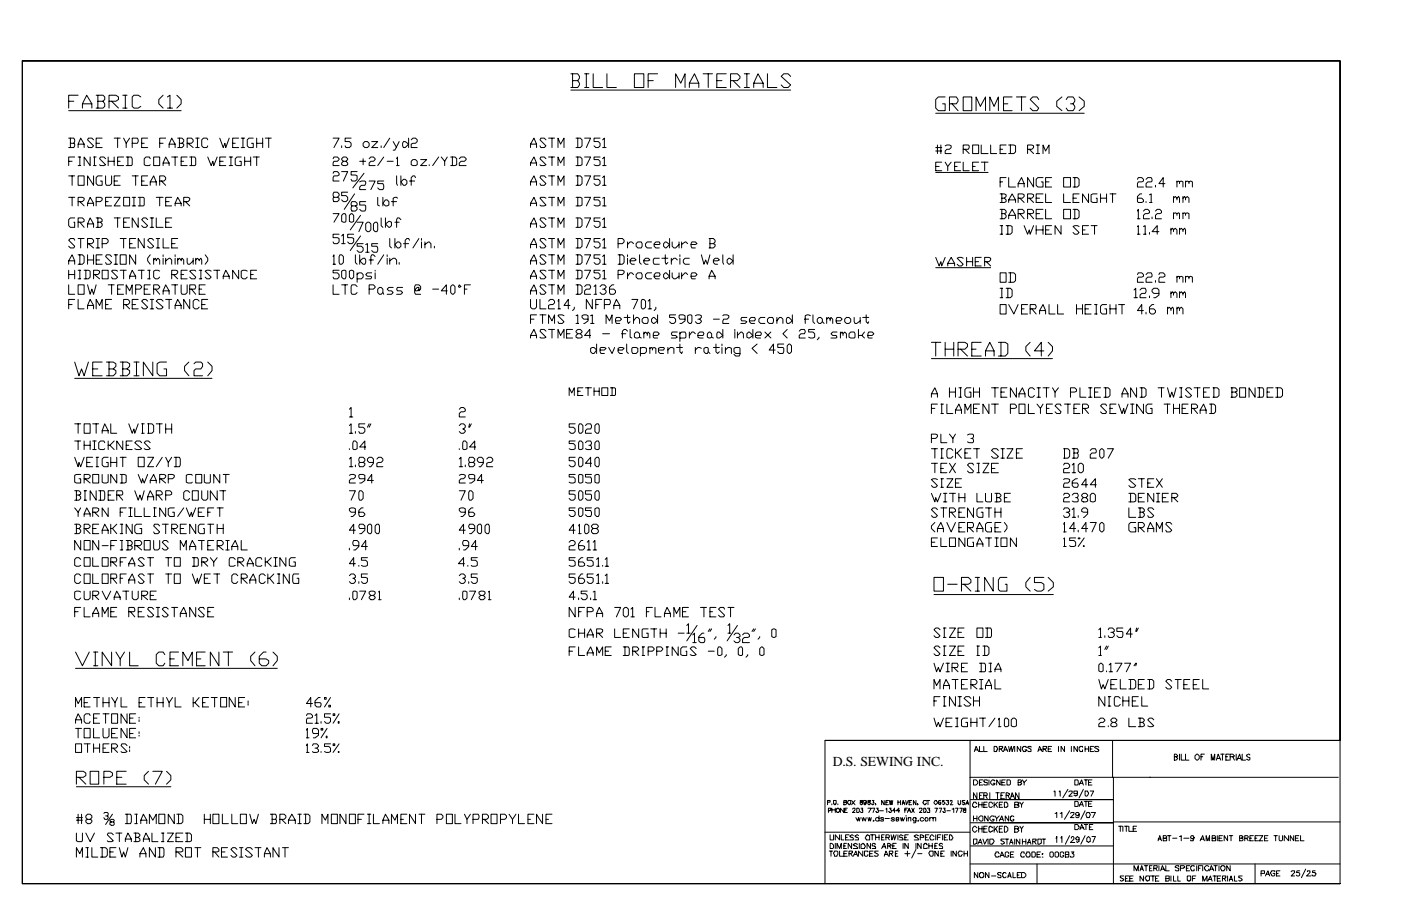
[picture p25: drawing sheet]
<svg xmlns="http://www.w3.org/2000/svg" width="432mm" height="279mm" viewBox="0 0 432 279" stroke-linecap="round" stroke-linejoin="round" font-family="sans-serif">
<defs><g id="words">
<text font-size="4.2" x="256.6" y="236.3">D.S. SEWING INC.</text>
</g></defs>
<g fill="none" stroke="#000" stroke-width=".31">
<path d="M6.9 18.8h406.1v209.5h-158.7v44.2M6.9 18.8v253.7h406.1M6.9 18.8h406.1v253.7M21.2 34.1h34.6M21.2 31.2h1.6M24.1 29.4h-2.9v3.9M25.4 33.3v-1.3l1.3-2.6 1.6 2.6v1.3M25.4 32h2.9M29.6 29.4h2.2l.5 .5v.8l-.5 .5M30.2 31.2h1.6l.5 .8v.8l-.5 .5h-2.2M30.2 29.4v3.9M33.6 31.2h2.1l.8-.5v-.8l-.8-.5h-2.1v3.9"/>
<path d="M34.4 31.2l2.1 2.1M37.8 29.4h1.4M37.8 33.3h1.4M38.6 29.4v3.9M43.4 29.9l-.8-.5h-1.3l-.6 .5v2.9l.6 .5h1.3l.8-.5M50.3 29.4l-1.4 1.3v1.3l1.4 1.3M51.6 29.9l.8-.5v3.9M51.6 33.3h1.6M54.5 29.4l1.3 1.3v1.3l-1.3 1.3M175.9 22.8h2.2l.5 .7v.6l-.5 .8M175.9 27.8h67.8M176.5 24.9h1.6l.5 .8v.5l-.5 .8h-2.2"/>
<path d="M176.5 22.8v4.2M180.2 22.8h1.3M180.2 27h1.3M180.7 22.8v4.2M182.8 22.8v4.2h2.9M187.1 22.8v4.2h2.9M195.5 22.8h2.9v4.2h-2.9zM199.8 24.9h1.5M202.7 22.8h-2.9v4.2M208.2 27v-4.2l1.6 2.9 1.3-2.9v4.2M212.5 27v-1.3l1.5-2.9 1.4 2.9v1.3M212.5 25.7h2.9"/>
<path d="M216.7 22.8h2.9M218.3 22.8v4.2M220.9 24.9h1.6M223.8 22.8h-2.9v4.2h2.9M225.2 24.9h2.1l.8-.8v-.6l-.8-.7h-2.1v4.2M226 24.9l2.1 2.1M229.4 22.8h1.6M229.4 27h1.6M230.2 22.8v4.2M232.3 27v-1.3l1.3-2.9 1.6 2.9v1.3M232.3 25.7h2.9M236.5 22.8v4.2h2.9"/>
<path d="M243.7 23.5l-.8-.7h-1.3l-.8 .7 2.9 2.7-.8 .8h-1.3l-.8-.8M288.4 34.9h45.8M291.3 29.9h-2.1l-.8 .8v2.6l.8 .8h2.1v-2.1h-.8M292.6 32h2.1l.6-.8v-.5l-.6-.8h-2.1v4.2M293.4 32l1.9 2.1M296.9 29.9h2.6v4.2h-2.6zM300.8 34.1v-4.2l1.4 2.9 1.5-2.9v4.2M305.1 34.1v-4.2l1.3 2.9 1.3-2.9v4.2M309.3 32h1.3M311.9 29.9h-2.6v4.2h2.6M313.3 29.9h2.9M314.9 29.9v4.2"/>
<path d="M320.1 30.7l-.5-.8h-1.3l-.8 .8 2.6 2.6-.5 .8h-1.3l-.8-.8M327.3 29.9l-1.6 1.3v1.6l1.6 1.3M328.6 30.7l.5-.8h1.6l.6 .8v.5l-.6 .8h-.8M330.7 32l.6 .8v.5l-.6 .8h-1.6l-.5-.8M332.6 29.9l1.6 1.3v1.6l-1.6 1.3M21.2 42.6h1.6l.2 .5-.2 1.1M21.2 49.7h1M21.2 54.2h1.8M21.7 44.2h1.1l.2 .2v.6l-.2 .5h-1.6M21.7 42.6v2.9M22.2 54.2v3M23 48.4h-1.8v2.7"/>
<path d="M24.1 54.2h1.8v3h-1.8zM24.1 45.5v-1.1l.8-1.8 1 1.8v1.1M24.1 44.4h1.8M24.1 48.4h.8M24.1 51.1h.8M24.6 48.4v2.7M27.8 48.4v2.7l-1.9-2.7v2.7M28.8 43.1l-.5-.5h-1l-.3 .5 1.8 1.9-.5 .5h-1l-.3-.5M28.8 54.2v3l-1.8-3v3M28.8 48.4h.8M28.8 51.1h.8M29.1 48.4v2.7"/>
<path d="M29.6 44.2h1.1M31.5 42.6h-1.9v2.9h1.9M31.5 54.2h-1.3l-.6 .6v1.8l.6 .6h1.3v-1.4h-.5M32.5 48.9l-.5-.5h-1l-.3 .5 1.8 1.9-.5 .3h-1l-.3-.3M32.5 54.2v2.4l.3 .6h1.1l.5-.6v-2.4M33.3 49.7h1.9M33.3 48.4v2.7M35.2 42.6h1.8M35.2 48.4v2.7M35.2 55.8h1M36.2 42.6v2.9M36.2 49.7h.8"/>
<path d="M37 54.2h-1.8v3h1.8M38.1 42.6l.8 1.6v1.3M38.1 48.4h-1.9v2.7h1.9M38.9 48.4h1.6l.2 .5v1.9l-.2 .3h-1.6M39.4 48.4v2.7M40 42.6l-1.1 1.6M40.7 44.2h1.6l.3-.5-.3-1.1h-1.6v2.9M40.7 54.2h1.9M41.8 54.2v3M43.7 44.2h.7M43.7 55.8h.7M45.5 42.6h-1.8v2.9h1.8"/>
<path d="M45.5 54.2h-1.8v3h1.8M46.3 48.9l-.3-.5h-1l-.6 .5v1.9l.6 .3h1l.3-.3M46.3 57.2v-1.1l1.1-1.9 .8 1.9v1.1M46.3 56.1h1.9M47.4 48.4h1.8v2.7h-1.8zM49.2 55.8h1.3l.6-.5v-.5l-.6-.6h-1.3v3M49.2 44.2h1.1M49.7 55.8l1.4 1.4M50.3 51.1v-.8l.8-1.9 1 1.9v.8M50.3 50.3h1.8M51.1 42.6h-1.9v2.9M52.1 45.5v-1.1l.8-1.8 1.1 1.8v1.1"/>
<path d="M52.1 44.4h1.9M52.9 48.4h1.9M54 48.4v2.7M54.8 42.6h1.3l.5 .5v.6l-.5 .5M55.3 44.2h.8l.5 .2v.6l-.5 .5h-1.3M55.3 42.6v2.9M55.8 49.7h.8M57.7 44.2h1.3l.5-.5v-.6l-.5-.5h-1.3v2.9M57.7 48.4h-1.9v2.7h1.9M57.9 44.2l1.6 1.3M58.5 48.4h1.6l.2 .5v1.9l-.2 .3h-1.6M59 48.4v2.7"/>
<path d="M60.3 45.5h1.1M60.3 42.6h1.1M60.9 42.6v2.9M64 43.1l-.2-.5h-1.1l-.5 .5v1.9l.5 .5h1.1l.2-.5M64 48.4l1.1 2.7 .5-1.4 .3 1.4 1-2.7M67.7 42.6l1.1 2.9 .5-1.3 .3 1.3 1-2.9M67.7 49.7h1.1M69.6 48.4h-1.9v2.7h1.9M70.6 48.4h1.1M70.6 51.1h1.1M71.2 48.4v2.7M71.7 44.2h.8"/>
<path d="M73.6 42.6h-1.9v2.9h1.9M74.3 48.4h-1.3l-.5 .5v1.9l.5 .3h1.3v-1.4h-.5M74.3 45.5h1.1M74.3 42.6h1.1M74.9 42.6v2.9M75.4 49.7h1.9M75.4 48.4v2.7M77.3 48.4v2.7M78.1 42.6h-1.4l-.5 .5v1.9l.5 .5h1.4v-1.3h-.6M78.1 48.4h1.8M79.1 44.2h1.9M79.1 42.6v2.9"/>
<path d="M79.1 48.4v2.7M81 42.6v2.9M81.8 42.6h1.8M82.8 42.6v2.9M102.7 42.6h1.8l-1.6 2.9M102.7 48.9l.2-.5h1.1l.5 .5-.5 .8h-1.1l-.2 .6v.8h1.8M102.7 53.4l.2-.5h1.1l.5 .5v.6l-.5 .2h-1.1l-.2 .6v1h1.8M105.3 52.9h1.9l-1.4 2.9M105.3 45v.5M105.8 49.7l-.5-.5 .5-.8h.8l.6 .8-.6 .5h-.8l-.5 .6v.5l.5 .3h.8l.6-.3v-.5l-.6-.6M107.2 59.3h-1.9v1h1.3l.6 .6v.7l-.6 .6h-.8l-.5-.6M108.2 42.6h-1.8v1.1h1.3l.5 .5v.8l-.5 .5h-1.1l-.2-.5"/>
<path d="M109.3 59.8l-3.2 4.8M110.1 52.9h-1.9v1.1h1.3l.6 .2v1.1l-.6 .5h-1l-.3-.5M110.9 56.1l.5-.3h1l.3 .3-.3 1.1h-1l-.5 .5v.8h1.8M110.9 49.7h1.8M111.9 48.9v1.9M112.2 53.4l-3.5 4.5M113.8 48.9l.5-.5h.8l.5 .5-.5 .8h-.8l-.5 .6v.8h1.8M113.8 55.8h1.8l-1.3 2.7M114.6 43.7h1.8l-1.8 1.8h1.8M117.5 45v.5M118.3 55.8h-1.9v.8h1.6l.3 .6v.7l-.3 .6h-1.1l-.5-.6M118.3 48.4l-1.9 2.7"/>
<path d="M119.3 49.7h1.9M120.1 42.6l-1.8 2.9M121.2 43.7l1 1.8M122.2 48.9l.3-.5v2.7M122.2 54.2v2.4l.3 .6M122.2 51.1h.8M123 43.7l-1.3 2.6h-.5M123.6 54.2v3M124.4 43.7h.5l1 .7-1 1.1h-.5l-.3-.5v-.8zM124.4 55.3h.5l.5 .5v.8l-.5 .6h-.5l-.8-1.1zM125.9 42.6v2.9M126.2 55.8h1.6"/>
<path d="M126.7 43.1l.6-.5h.8l.5 .5v.6l-.5 .5h-.8l-.6 .2v1.1h1.9M127.3 49.2h.8l.5 .5v1.1l-.5 .3h-.8l-.6-.3v-1.1zM128.1 54.8l-.3-.6h-.5l-.6 .6v2.4M129.6 49.2h1.9l-1.9 1.9h1.9M132.3 50.8v.3M135.2 48.4l-1.9 2.7M136 48.4l1.1 1.3v1.4M137.8 48.4l-.7 1.3M138.9 48.4h1.3l.6 .5v1.9l-.6 .3h-1.3M139.4 48.4v2.7M141.6 48.9l.5-.5h1l.6 .5-.6 .8h-1l-.5 .6v.8h2.1M163.5 45.5v-1.1l1.1-1.8 .8 1.8v1.1"/>
<path d="M163.5 51.1v-.8l1.1-1.9 .8 1.9v.8M163.5 57.2v-1.1l1.1-1.9 .8 1.9v1.1M163.5 44.4h1.9M163.5 50.3h1.9M163.5 56.1h1.9M168.3 43.1l-.6-.5h-1l-.3 .5 1.9 1.9-.6 .5h-1l-.3-.5M168.3 48.9l-.6-.5h-1l-.3 .5 1.9 1.9-.6 .3h-1l-.3-.3M168.3 54.8l-.6-.6h-1l-.3 .6 1.9 1.8-.6 .6h-1l-.3-.6M169.1 42.6h1.8M169.1 48.4h1.8M169.1 54.2h1.8M170.1 42.6v2.9"/>
<path d="M170.1 48.4v2.7M170.1 54.2v3M172 45.5v-2.9l.8 1.8 1-1.8v2.9M172 51.1v-2.7l.8 1.9 1-1.9v2.7M172 57.2v-3l.8 1.9 1-1.9v3M177.5 42.6h1.4l.5 .5v1.9l-.5 .5h-1.4M177.5 48.4h1.4l.5 .5v1.9l-.5 .3h-1.4M177.5 54.2h1.4l.5 .6v1.8l-.5 .6h-1.4M178.1 42.6v2.9M178.1 48.4v2.7M178.1 54.2v3M180.2 42.6h1.8l-1.3 2.9"/>
<path d="M180.2 48.4h1.8l-1.3 2.7M180.2 54.2h1.8l-1.3 3M184.9 42.6h-1.8v1.1h1.3l.5 .5v.8l-.5 .5h-.8l-.5-.5M184.9 48.4h-1.8v.8h1.3l.5 .5v1.1l-.5 .3h-.8l-.5-.3M184.9 54.2h-1.8v1.1h1.3l.5 .5v.8l-.5 .6h-.8l-.5-.6M185.7 43.1l.6-.5v2.9M185.7 48.9l.6-.5v2.7M185.7 54.8l.6-.6v3M185.7 45.5h1.1M185.7 51.1h1.1M185.7 57.2h1.1M288.4 45.5h1.8"/>
<path d="M288.4 46.6h1.8M288.4 53.2h16.1M288.4 51.3h1.1M288.9 44.7v2.7M290 44.7v2.7M290.2 50h-1.8v2.7h1.8M291.3 45l.5-.3h.8l.6 .3v.5l-.6 .5h-.8l-.5 .6v.8h1.9M291.3 50l.8 1.3v1.4M293.2 50l-1.1 1.3M294.2 51.3h.8M296.1 50h-1.9v2.7h1.9M296.9 46h1.5l.3-1-.3-.3h-1.5v2.7"/>
<path d="M296.9 50v2.7h1.8M297.4 46l1.3 1.4M299.8 44.7h1.8v2.7h-1.8zM299.8 51.3h.8M301.6 50h-1.8v2.7h1.8M302.4 44.7v2.7h2.1M302.4 50h2.1M303.5 50v2.7M305.3 44.7v2.7h1.9M308.2 59.8h1.4l.5 .3v.5l-.5 .5M308.2 56.1h.8M308.2 46h.8"/>
<path d="M308.8 59.8v2.6M310.1 44.7h-1.9v2.7h1.9M310.1 54.8h-1.9v2.9M310.9 44.7h1.6l.5 .3v1.8l-.5 .6h-1.6M310.9 54.8v2.9h2.1M311.4 44.7v2.7M313.8 57.7v-1.1l1.1-1.8 .7 1.8v1.1M313.8 56.6h1.8M316.7 46h1.3l.6-.5v-.5l-.6-.3h-1.3v2.7M317.2 46l1.4 1.4M318.6 54.8v2.9l-1.9-2.9v2.9M319.4 47.4h1"/>
<path d="M319.4 44.7h1M319.9 44.7v2.7M321.5 47.4v-2.7l.8 1.9 1-1.9v2.7M321.5 54.8h-1.6l-.5 .5v1.9l.5 .5h1.6v-1.6h-.6M321.5 59.8h-2.1v2.6h2.1M322.3 59.8v2.6h1.8M322.3 56.1h1M324.1 54.8h-1.8v2.9h1.8M327.8 54.8h2.1v2.9h-2.1zM327.8 59.8v2.6h2.1M330.7 54.8h1.4l.5 .5v1.9l-.5 .5h-1.4M331.3 54.8v2.9"/>
<path d="M332.6 59.8h-1.9v2.6h1.9M335.5 59.8v2.6l-1.9-2.6v2.6M338.1 59.8h-1.3l-.5 .3v2.1l.5 .2h1.3v-1.3h-.2M339.2 59.8v2.6M341 59.8v2.6M342.1 59.8h1.9M342.9 59.8v2.6M350.6 55.3l.2-.5h1.1l.5 .5v.5l-.5 .3h-1.1l-.2 .5v1.1h1.8M351.9 59.8h-.5l-.8 .8v1.6l.2 .2h1.1l.5-.2v-.6l-.5-.5h-1.3M353.2 55.3l.5-.5h1.1l.3 1-.3 .3h-1.1l-.5 .5v1.1h1.9M356.1 57.2v.5M359 56.6h-1.8l1.3-1.8v2.9"/>
<path d="M362.7 56.1l.6-.3 .2 .3v.5M362.7 55.8v1.9M363.5 56.1l.6-.3 .5 .3v1.6M365.4 56.1l.5-.3 .5 .3v.5M365.4 55.8v1.9M366.4 56.1l.6-.3 .5 .3v1.6M21.2 60.9h1.8M22.2 60.9v2.6M23 67.2h-1.3l-.5 .5v1.9l.5 .5h1.3v-1.6h-.2M23 74.1l-.2-.5h-1.1l-.5 .5 1.8 1.8-.2 .6h-1.1l-.5-.6M24.1 62.2h1.3l.5-.6v-.5l-.5-.2h-1.3v2.6M24.1 68.5h1.3l.5-.2v-.6l-.5-.5h-1.3v2.9"/>
<path d="M24.1 78.6h1.3l.5 .5v1.9l-.5 .5h-1.3M24.1 73.6h1.8M24.6 78.6v2.9M24.6 62.2l1.3 1.3M24.6 68.5l1.3 1.6M24.9 73.6v2.9M27 63.5v-.8l.8-1.8 1 1.8v.8M27 70.1v-1l.8-1.9 1 1.9v1M27 75.1h1.3l.5-.5v-.5l-.5-.5h-1.3v2.9M27 62.7h1.8M27 69.1h1.8M27 78.6v2.9"/>
<path d="M27.3 75.1l1.5 1.4M28.8 78.6v2.9M29.6 62.2h1.4l.5-.6v-.5l-.5-.2h-1.4v2.6M29.6 67.2h1.4l.5 .5v.6l-.5 .2M29.6 73.6h1.1M29.6 76.5h1.1M30.2 68.5h.8l.5 .6v.5l-.5 .5h-1.4M30.2 67.2v2.9M30.2 73.6v2.9M31.5 75.1h1.3l.5-.5v-.5l-.5-.5h-1.3v2.9M31.5 78.6h-1.9v2.9h1.9M32.5 62.2h.8"/>
<path d="M34.4 60.9h-1.9v2.6h1.9M34.4 79.1l-.5-.5h-1.1l-.3 .5 1.9 1.9-.5 .5h-1.1l-.3-.5M35.2 60.9h1.8l-1.8 2.6h1.8M35.2 67.2h1.8M35.2 78.6h1M35.7 78.6v2.9M36.2 67.2v2.9M37 78.6h1.9v2.9h-1.9zM37 73.6h1.9M38.1 60.9h1.9v2.6h-1.9zM38.1 68.5h.8M38.1 73.6v2.9"/>
<path d="M40 67.2h-1.9v2.9h1.9M40 75.1h.7M40.7 60.9h1.1M40.7 63.5h1.1M41.3 60.9v2.6M41.8 73.6h-1.8v2.9h1.8M41.8 78.6v2.9l-1.8-2.9v2.9M42.6 60.9h1.6l.2 .2v2.1l-.2 .3h-1.6M42.6 67.2v2.9l-1.9-2.9v2.9M43.1 60.9v2.6M44.4 73.6v2.9l-1.8-2.9v2.9M45.5 67.7l-.5-.5h-.8l-.5 .5 1.8 1.9-.5 .5h-.8l-.5-.5"/>
<path d="M46.3 78.6l-.8 1v.8l.8 1.1M46.3 67.2h1.1M46.3 70.1h1.1M46.8 67.2v2.9M47.4 74.1l-.6-.5h-.8l-.5 .5 1.9 1.8-.6 .6h-.8l-.5-.6M47.4 79.6v1.9M48.2 67.2v2.9h2.1M48.2 60.9h2.1M48.2 73.6h1M48.2 76.5h1M48.7 73.6v2.9M49.2 60.9v2.6"/>
<path d="M50.3 73.6v2.9h1.8M50.3 78.6v.5M50.3 79.6v1.9M51.1 62.2h1M51.1 68.5h1M51.1 79.6v1.9M52.9 60.9h-1.8v2.6h1.8M52.9 67.2h-1.8v2.9h1.8M52.9 75.1h1.1M54 63.5v-.8l.8-1.8 1 1.8v.8M54 78.6v.5M54 79.6v1.9"/>
<path d="M54 62.7h1.8M54.8 73.6h-1.9v2.9h1.9M54.8 79.6v1.9M56.6 62.2h1.3l.6-.6v-.5l-.6-.2h-1.3v2.6M57.1 62.2l1.4 1.3M57.7 79.6v1.4l.2 .5h.6l1-1.1M59.5 79.6v1.9M60.3 79.6v1.9M63.2 78.6l.8 1v.8l-.8 1.1M102.7 65.9h1.8l-1.6 2.6M102.7 79.1l.2-.5v2.9M102.9 60.9l-.2-.6 .2-1h1.1l.5 .5v.5l-.5 .6h-1.1l-.2 .2 .2 1.1h1.1l.5-.6v-.5l-.5-.2"/>
<path d="M104.5 72.2h-1.8v1.1h1.3l.5 .3v1l-.5 .5h-1.1l-.2-.5M104.8 78.6h.5l.5 .5v1.9l-.5 .5h-.5l-.3-.5v-1.9zM105.3 72.8l.5-.6v2.9M105.3 75.1h1.1M105.8 65.9h.6l.2 .5v1.9l-.2 .2-1.1-.2v-1.9zM107.7 66.4l.5-.5 .8 .5v1.9l-.5 .2-.8-.2zM108.5 63.5l-.3-.3 .3-1h1l.6 .5v.5l-.6 .3h-1l-.3 .5 .3 1.1h1l.6-.5v-.6l-.6-.5M109 72.2h-1.8v1.1h1.3l.5 .3v1l-.5 .5h-.8l-.5-.5M109.5 78.6v2.4l.6 .5M110.1 68.5h1.8l-1.3 2.9M110.9 78.6v2.9M111.1 66.4l-3.2 4.5"/>
<path d="M111.1 72.8l-3.2 4.5M111.9 75.1h-1.8v.8h1.3l.5 .6v.8l-.5 .5h-.8l-.5-.5M112.7 69.1l.5-.6h.6l.5 .6v1.8l-.5 .5h-.6l-.5-.5zM112.7 62.2h-1.8v1h1.5l.3 .3v1.1l-.3 .5h-1l-.5-.5M112.7 75.4l.5-.3v2.7M112.7 77.8h1.1M115.6 68.5h.6l.2 .6v1.8l-.2 .5h-.6l-.5-.5v-1.8zM115.6 79.1l-.5-.5h-.5l-.3 .5v2.4M116.4 60.9v2.3l.5 .3M116.4 75.1h-1.8v.8h1.6l.2 .6v.8l-.2 .5h-1.1l-.5-.5M117.5 67.2v2.4l.5 .5M118 60.9v2.6"/>
<path d="M118.3 78.6l-1.9 2.9M118.8 61.6h.5l.6 .6v1l-.6 .3h-.5l-.8-.8zM118.8 69.1l1.1-.8 .7 .2v1.1l-.5 .5h-.2zM118.8 67.2v2.9M119.3 78.6v.5M119.3 79.6v1.9M120.1 73.6v2.3l.5 .6M120.1 79.6v1.9M120.6 62.2h1.6M121.7 68.5h1.3M121.7 73.6v2.9M122.5 74.6h.5l.6 .5v.8l-.6 .6h-.5l-.8-1.1z"/>
<path d="M122.5 61.1l-.3-.2-1 .2v2.4M123.6 67.7l-.6-.5h-.5l-.3 .5v2.4M124.4 75.1h1.5M126.2 74.1l-.3-.5h-.5l-.5 .5v2.4M129.1 73.6l-1.8 2.9M129.9 73.6v.5M129.9 74.6v1.9M131 75.4l1.3-.8 .5 .5v1.4M131 74.6v1.9M133.9 75.9v.6M163.5 63.5v-.8l1.1-1.8 .8 1.8v.8M163.5 70.1v-1l1.1-1.9 .8 1.9v1"/>
<path d="M163.5 76.5v-1.1l1.1-1.8 .8 1.8v1.1M163.5 62.7h1.9M163.5 69.1h1.9M163.5 75.4h1.9M168.3 61.1l-.6-.2h-1l-.3 .2 1.9 2.1-.6 .3h-1l-.3-.3M168.3 67.7l-.6-.5h-1l-.3 .5 1.9 1.9-.6 .5h-1l-.3-.5M168.3 74.1l-.6-.5h-1l-.3 .5 1.9 1.8-.6 .6h-1l-.3-.6M168.3 79.1l-.6-.5h-1l-.3 .5 1.9 1.9-.6 .5h-1l-.3-.5M169.1 60.9h1.8M169.1 67.2h1.8M169.1 73.6h1.8M169.1 78.6h1.8"/>
<path d="M170.1 60.9v2.6M170.1 67.2v2.9M170.1 73.6v2.9M170.1 78.6v2.9M172 63.5v-2.6l.8 1.8 1-1.8v2.6M172 70.1v-2.9l.8 1.9 1-1.9v2.9M172 76.5v-2.9l.8 1.8 1-1.8v2.9M177.5 60.9h1.4l.5 .2v2.1l-.5 .3h-1.4M177.5 67.2h1.4l.5 .5v1.9l-.5 .5h-1.4M177.5 73.6h1.4l.5 .5v1.8l-.5 .6h-1.4M177.5 78.6h1.4l.5 .5v1.9l-.5 .5h-1.4M178.1 60.9v2.6"/>
<path d="M178.1 67.2v2.9M178.1 73.6v2.9M178.1 78.6v2.9M180.2 60.9h1.8l-1.3 2.6M180.2 67.2h1.8l-1.3 2.9M180.2 73.6h1.8l-1.3 2.9M180.2 78.6h1.8l-1.3 2.9M184.9 60.9h-1.8v.7h1.3l.5 .6v1l-.5 .3h-.8l-.5-.3M184.9 67.2h-1.8v1.1h1.3l.5 .2v1.1l-.5 .5h-.8l-.5-.5M184.9 73.6h-1.8v1h1.3l.5 .5v.8l-.5 .6h-.8l-.5-.6M184.9 78.6h-1.8v1h1.3l.5 .6v.8l-.5 .5h-.8l-.5-.5M185.7 61.1l.6-.2v2.6"/>
<path d="M185.7 67.7l.6-.5v2.9M185.7 74.1l.6-.5v2.9M185.7 79.1l.6-.5v2.9M185.7 63.5h1.1M185.7 70.1h1.1M185.7 76.5h1.1M190.5 75.1h1.3l.6-.5v-.5l-.6-.5h-1.3v2.9M190.5 78.6h1.3l.6 .5v1.9l-.6 .5h-1.3M191 78.6v2.9M193.4 74.6v1.9M193.4 78.6v.5M193.4 79.6v1.9"/>
<path d="M195.3 75.1l-.6-.5h-.5l-.8 .8M196.1 75.1l.5-.5h1l.3 .5v.8l-.3 .6h-1l-.5-.6zM197.1 78.6v2.4l.5 .5M200.8 74.6h-1.3l-.5 .5v.8l.5 .6h1.3M201.6 75.4h1.6l.3-.3-.3-.5h-1.1l-.5 .5v.8l.5 .6h1.1M203.2 79.6h-1.6l-.3 .6v.8l.3 .5h1.6M204 79.6h1.8M204.5 75.1l.8-.5 1.1 .8-1.1 1.1h-.2l-.6-.6zM205.1 78.6v2.4l.2 .5 .5-.5M206.4 73.6v2.9M206.9 79.6v1.9M207.2 74.6v1.3l.5 .6h.5l1.1-1.1"/>
<path d="M209.3 74.6v1.9M209.5 78.6v.5M209.5 79.6v1.9M210.1 74.6v1.9M211.9 75.1l-.8-.5-1 .8M212.5 79.6h-1.4l-.5 .6v.8l.5 .5h1.4M213 75.4h1.3l.5-.3-.5-.5h-1l-.3 .5v.8l.3 .6h1M216.2 78.6l.8 2.9 .5-1.3 .5 1.3 .8-2.9M218.5 73.6h1.4l.5 .5v.5l-.5 .5M218.8 75.1h1.1l.5 .3v.5l-.5 .6h-1.4M218.8 73.6v2.9M222.8 78.6v2.4l.2 .5"/>
<path d="M226 78.6v2.9M288.4 79.4l1.1 2.6 .5-1.3 .2 1.3 1.1-2.6M296.9 79.6l-.6-.2h-.8l-.5 .2 1.9 1.9-.6 .5h-.8l-.5-.5M297.9 79.4v2.6M299.8 79.4v2.6M302.4 79.4h-1.8v2.6h1.8M308.2 64.6h1.4l.5 .5v.5l-.5 .3M308.2 69.6h.8M308.2 72.2h.8M308.8 61.1h.8l.5 .5v.6l-.5 .2h-1.4M308.8 65.9h.8l.5 .5v.5l-.5 .6h-1.4M308.8 64.6v2.9"/>
<path d="M308.8 69.6v2.6M310.1 69.6h1.3l.5 .2v1.9l-.5 .5h-1.3M310.6 69.6v2.6M310.9 62.4v-.8l1-1.8 1.1 1.8v.8M310.9 67.5v-1.1l1-1.8 1.1 1.8v1.1M310.9 61.6h2.1M310.9 66.4h2.1M313.8 61.1h1.3l.5-.5v-.5l-.5-.3h-1.3v2.6M313.8 65.9h1.3l.5-.3v-.5l-.5-.5h-1.3v2.9M314.3 61.1l1.3 1.3M314.3 65.9l1.3 1.6M315.6 69.6l1.1 2.6 .5-1.3 .3 1.3 1.1-2.6"/>
<path d="M316.7 61.1h1.3l.6-.5v-.5l-.6-.3h-1.3v2.6M316.7 65.9h1.3l.6-.3v-.5l-.6-.5h-1.3v2.9M317.2 61.1l1.4 1.3M317.2 65.9l1.4 1.6M319.4 61.1h1M319.4 65.9h1M319.4 69.6v2.6M319.4 70.9h2.1M321.5 64.6h-2.1v2.9h2.1M321.5 69.6v2.6M322.3 64.6v2.9h1.8M322.3 70.9h1"/>
<path d="M324.1 69.6h-1.8v2.6h1.8M327 69.6v2.6l-1.8-2.6v2.6M327.8 64.6h2.1v2.9h-2.1zM330.7 64.6h1.4l.5 .5v1.8l-.5 .6h-1.4M330.7 61.1h1.1M331.3 64.6v2.9M332.6 69.8l-.5-.2h-.8l-.6 .2 1.9 1.9-.5 .5h-.8l-.6-.5M333.6 70.9h.8M335.5 69.6h-1.9v2.6h1.9M336.3 69.6h1.8M337.3 69.6v2.6M339.2 61.1h1.8"/>
<path d="M350.6 65.1l.2-.5v2.9M350.6 69.8l.2-.2v2.6M350.6 67.5h.8M350.6 72.2h.8M352.4 65.1l.6-.5h.7l.6 .5v.5l-.6 .3h-.7l-.6 .5v1.1h1.9M352.4 69.8l.6-.2v2.6M352.4 72.2h.8M353.2 62.2v.2M354.3 60.1l.5-.3v2.6M354.3 62.4h.8M354.3 71.7v.5M355.1 66.9v.6"/>
<path d="M356.1 65.1l.6-.5h.8l.5 .5v.5l-.5 .3h-.8l-.6 .5v1.1h1.9M357.2 71.4h-2.1l1.6-1.8v2.6M360.9 70.9l.5-.5 .3 1M360.9 70.4v1.8M361.7 61.1l.5-.5 .5 .5v.5M361.7 65.9l.5-.3 .5 .3v.5M361.7 70.9l.5-.5 .5 .5v1.3M361.7 60.6v1.8M361.7 65.6v1.9M362.7 61.1l.6-.5 .2 .5v1.3M362.7 65.9l.6-.3 .2 .3v1.6M363.5 70.9l.6-.5 .5 .5v.5"/>
<path d="M363.5 70.4v1.8M364.6 61.1l.5-.5 .3 1M364.6 65.9l.5-.3 .3 .3v.5M364.6 70.9l.5-.5 .3 .5v1.3M364.6 60.6v1.8M364.6 65.6v1.9M365.4 61.1l.5-.5 .5 .5v1.3M365.4 65.9l.5-.3 .5 .3v1.6M21.2 81.5v-1.1l1-1.8 .8 1.8v1.1M21.2 87.8v3h1.8M21.2 80.4h1.8M21.2 83.3v2.7"/>
<path d="M21.2 84.7h1.8M21.2 93.9h1M23 92.3h-1.8v2.9M23 83.3v2.7M24.1 87.8h1.8v3h-1.8zM24.1 92.3v2.9h1.8M24.1 83.3h.8M24.1 86h.8M24.6 83.3v2.7M25.9 83.3h1.4l.5 .3v1.9l-.5 .5h-1.4M26.5 83.3v2.7M27 87.8l.8 3 .5-1.6 .5 1.6 .8-3"/>
<path d="M27 95.2v-1l.8-1.9 1 1.9v1M27 80.2h1.8M27 94.2h1.8M28.8 84.7h1.4l.5-.6v-.5l-.5-.3h-1.4v2.7M29.1 84.7l1.6 1.3M29.6 95.2v-2.9l1.1 1.9 .8-1.9v2.9M29.6 80.2h1.1M31.5 83.3h1.8v2.7h-1.8zM32.5 93.9h.8M33.3 87.8h1.9M34.4 92.3h-1.9v2.9h1.9M34.4 87.8v3"/>
<path d="M35.2 81.5h1M36.2 83.6l-.5-.3h-1l-.3 .3 1.8 1.9-.5 .5h-1l-.3-.5M36.2 89.2h.8M37 83.3h1.9M38.1 87.8h-1.9v3h1.9M38.1 93.9h1.3l.6-.5v-.5l-.6-.6h-1.3v2.9M38.1 83.3v2.7M38.6 93.9l1.4 1.3M38.9 90.8v-3l1.1 1.9 .7-1.9v3M40 86v-.8l.7-1.9 1.1 1.9v.8M40 85.2h1.8M40.7 93.9h1.1"/>
<path d="M41.8 89.2h1.3l.6-.8-.6-.6h-1.3v3M42.6 92.3h-1.9v2.9h1.9M42.6 83.3h1.8M43.7 83.3v2.7M44.4 89.2h1.1M45.5 92.9l-.5-.6h-.8l-.5 .6 1.8 1.8-.5 .5h-.8l-.5-.5M45.5 83.3h.8M45.5 86h.8M46 83.3v2.7M46.3 87.8h-1.9v3h1.9M46.3 95.2h1.1M46.3 92.3h1.1"/>
<path d="M46.8 92.3v2.9M47.4 80.2l.5-.6 .3 .8M47.4 89.2h1.3l.5-.8-.5-.6h-1.3v3M47.9 89.2l1.3 1.6M48.2 80.2l.5-.6 .5 .6v1.3M49.2 83.6l-.5-.3h-.8l-.5 .3v1.9l.5 .5h.8l.5-.5M50.3 90.8v-1.1l.8-1.9 1 1.9v1.1M50.3 92.9l-.6-.6h-1l-.5 .6 2.1 1.8-.6 .5h-1l-.5-.5M50.3 89.7h1.8M51.1 80.4l1.3-.8 .5 .6v1.3M51.1 92.3h1.8M52.1 92.3v2.9"/>
<path d="M52.9 84.7h1.3l.6-.6v-.5l-.6-.3h-1.3v2.7M52.9 87.8h1.9M53.4 84.7l1.4 1.3M54 95.2v-1l.8-1.9 1 1.9v1M54 87.8v3M54 94.2h1.8M54.8 80.2l.5-.6 .5 .8M55.8 80.2l.3-.6 .5 .6v1.3M55.8 87.8v2.4l.3 .6h1l.6-.6v-2.4M55.8 84.7h.8M57.7 83.3h-1.9v2.7h1.9M58.5 89.2h1.6l.2-.6-.2-.8h-1.6v3"/>
<path d="M58.5 92.3v2.9l-1.9-2.9v2.9M59 89.2l1.3 1.6M60.3 80.2l.6-.6 .5 .8M60.3 83.6l-.2-.3h-1.1l-.5 .3 1.8 1.9-.2 .5h-1.1l-.5-.5M61.4 80.2l.5-.6 .3 .6v1.3M61.4 92.9l-.5-.6h-.8l-.6 .6v1.8l.6 .5h.8l.5-.5M61.4 83.3h.8M61.4 86h.8M61.4 89.2h.8M61.9 83.3v2.7M62.2 93.9h1M63.2 87.8h-1.8v3h1.8"/>
<path d="M64 92.3h-1.8v2.9h1.8M65.1 83.6l-.5-.3h-.8l-.6 .3 1.9 1.9-.5 .5h-.8l-.6-.5M65.9 83.3h1.8M66.9 83.3v2.7M68.8 86v-.8l.8-1.9 1 1.9v.8M68.8 85.2h1.8M73.6 83.3v2.7l-1.9-2.7v2.7M76.2 83.6l-.5-.3h-.8l-.6 .3v1.9l.6 .5h.8l.5-.5M77.3 84.7h.8M79.1 83.3h-1.8v2.7h1.8M102.7 87.8v3h1.8M102.7 81.5h.8"/>
<path d="M104.5 83.3h-1.8v.8h1.3l.5 .6v.8l-.5 .5h-1.1l-.2-.5M105.3 83.6l.5-.3h.6l.2 .3v1.9l-.2 .5h-.6l-.5-.5zM105.3 87.8h1.9M106.4 87.8v3M107.7 83.6l.5-.3 .8 .3v1.9l-.5 .5-.8-.5zM110.1 84.7l.5-.6h.8l.5 .6v.8l-.5 .5h-1.3M110.1 88.4l-.6-.6h-1l-.3 .6v1.8l.3 .6h1l.6-.6M110.1 84.1v2.9M110.9 80.4l1-.8h.5l.3 .6v.8l-.3 .5h-.5zM113.8 89.2h1.3l.5-.8-.5-.6h-1.3v3M113.8 80.2h1.3M114.6 84.1h-1.4l-.5 .6 .5 .5h1.1l.3 .3-.3 .5h-1.6"/>
<path d="M115.6 83.3v.3M115.6 84.1v1.9M116.4 89.2l.5-.6h.6l.5 .6v1l-.5 .6h-.6l-.5-.6zM118 90.2l.3 .6M120.1 80.4l1.1-.8h.5l.5 .6v1.3M121.2 88.6h-1.3l-.6 .6 .6 .5h.7l.6 .5-.6 .6h-1.3M123 81v.5M124.1 88.6h-1.6l-.3 .6 .3 .5h1.1l.5 .5-.5 .6h-1.4M129.1 89.2l-.5 .5h-.5v-.5l.5-.6h.5v1.1l.5-.5v-.8l-.5-.6h-1l-.3 .6v1.8l.3 .6h1.5M133.3 89.2h1.9M137.8 89.7h-1.8l1.6-1.9v3M139.4 87.8l.8 .6v1.8l-.5 .6-.8-.6v-1.8z"/>
<path d="M141.6 87.8l.5 .6-.5 .2-.3-.2zM143.1 89.2h.8M145 87.8h-1.9v3M163.5 81.5v-1.1l1.1-1.8 .8 1.8v1.1M163.5 86v-.8l1.1-1.9 .8 1.9v.8M163.5 90.8v-1.1l1.1-1.9 .8 1.9v1.1M163.5 92.3v2.4l.5 .5h.8l.6-.5v-2.4M163.5 80.4h1.9M163.5 85.2h1.9M163.5 89.7h1.9M163.5 98.4h1.1M165.4 97.1h-1.9v2.6"/>
<path d="M166.4 92.3v2.9h1.9M166.4 97.1h1.9M167.2 97.1v2.6M168.3 83.6l-.6-.3h-1l-.3 .3 1.9 1.9-.6 .5h-1l-.3-.5M168.3 88.4l-.6-.6h-1l-.3 .6 1.9 1.8-.6 .6h-1l-.3-.6M169.1 92.9l.5-.6h.8l.5 .6v.5l-.5 .5h-.8l-.5 .3v1h1.8M169.1 99.7v-2.6l1 1.9 .8-1.9v2.6M169.1 83.3h1.8M169.1 87.8h1.8M170.1 83.3v2.7M170.1 87.8v3M172 81.5v-2.9l.8 1.8 1-1.8v2.9"/>
<path d="M172 86v-2.7l.8 1.9 1-1.9v2.7M172 90.8v-3l.8 1.9 1-1.9v3M172 92.9l.2-.6v2.9M172 95.2h.8M173.8 97.4l-.5-.3h-1.1l-.2 .3 1.8 1.8-.5 .5h-1.1l-.2-.5M175.7 94.2h-1.9l1.4-1.9v2.9M177 94.7v.5l-.5 .6M177.5 83.3h1.4l.5 .3v1.9l-.5 .5h-1.4M177.5 87.8h1.4l.5 .6v1.8l-.5 .6h-1.4M177.5 97.4l.6-.3v2.6M177.5 99.7h.8M178.1 83.3v2.7"/>
<path d="M178.1 87.8v3M180.2 83.3h1.8l-1.3 2.7M180.2 88.4l.5-.6h1.1l.2 .6-.2 .8h-1.1l-.5 .5v1.1h1.8M181.2 98.4h-1.3l-.5-.5v-.5l.5-.3h.8l.5 .3v1.6l-1.3 .7M182 97.4l.6-.3v2.6M182 99.7h1.1M182.6 92.3v2.9l-1.9-2.9v2.9M183.1 88.4l.5-.6v3M183.1 90.8h.8M183.6 93.9h.8M184.9 83.3h-1.8v.8h1.3l.5 .6v.8l-.5 .5h-.8l-.5-.5M184.9 88.4l.6-.6h.8l.5 .6-.5 .8h-.6"/>
<path d="M185.5 92.3h-1.9v2.9M185.7 83.6l.6-.3v2.7M185.7 81.5h1.1M185.7 86h1.1M186.3 89.2l.5 .5v.5l-.5 .6h-.8l-.6-.6M186.3 93.9h1.6l.2-.5-.2-1.1h-1.6v2.9M186.8 99.7v-2.6l1.1 1.9 .7-1.9v2.6M189.2 87.8h-.6l-.7 .8v1.6l.2 .6h1.1l.5-.6v-.5l-.5-.5h-1.3M189.2 95.2v-1l.8-1.9 1 1.9v1M189.2 94.2h1.8M189.7 99h1.3l.6-.6-.6-.5h-1l-.3 .5v.8l.3 .5h1M190.5 84.7h1.3l.6-.6v-.5l-.6-.3h-1.3v2.7"/>
<path d="M192.4 97.9h1.8M193.4 97.1v2.1l.3 .5 .5-.5M193.4 84.1v1.9M194.2 80.4h1.3l.6-.2-.6-.6h-.8l-.5 .6v.8l.5 .5h.8M194.7 92.3h1.9l-1.3 2.9M195.3 84.7l-.6-.6h-.5l-.8 1.1M195.3 99l.8-1.1h.5l.5 .5v1.3M195.3 97.1v2.6M196.1 84.7l.5-.6h1l.3 .6v.8l-.3 .5h-1l-.5-.5zM197.9 92.3h.5l.6 .6v1.8l-.6 .5h-.5l-.3-.5v-1.8zM197.9 98.4l.5-.5h1.1l.3 .5v.8l-.3 .5h-1.1l-.5-.5zM198.4 80.4h1.4l.5-.2-.5-.6h-.8l-.6 .6v.8l.6 .5h.8"/>
<path d="M199.8 92.9l.5-.6v2.9M199.8 95.2h1M200.8 98.4l.8-.5 1.1 1.1-1.4 .7-.5-.5zM200.8 84.1h-1.3l-.5 .6v.8l.5 .5h1.3M201.6 85.2h1.6l.3-.5-.3-.6h-1.1l-.5 .6v.8l.5 .5h1.1M202.1 94.7v.5l-.5 .6M202.7 97.1v2.6M204.5 84.7l.8-.6 1.1 1.1-1.3 .8-.6-.5zM206.4 83.3v2.7M207.2 84.1v1.4l.5 .5h.5l1.1-.8M208.2 97.1h-1.8v.8h1.3l.5 .5v.8l-.5 .5h-.8l-.5-.5M208.8 80.2l-.6-.6h-.5l-.8 .8"/>
<path d="M209.3 84.1v1.9M210.1 84.1v1.9M211.1 98.4h-1.6l-.2-.5v-.5l.2-.3h1.1l.5 .3v1.6l-1 .7h-.6M211.9 97.4l.6-.3h.5l.3 .3v1.8l-.3 .5h-.5l-.6-.5zM211.9 84.7l-.8-.6-1 1.1M213 85.2h1.3l.5-.5-.5-.6h-1l-.3 .6v.8l.3 .5h1M214.3 97.4l.5-.3h.8l.6 .3v.5l-.6 .5h-.5M215.6 98.4l.6 .6-.6 .7h-.8l-.5-.5M218.5 86v-.8l.8-1.9 1.1 1.9v.8M218.5 85.2h1.9M219.9 80.4h1.3l.5-.2-.5-.6h-.8l-.5 .6v.8l.5 .5h.8M219.9 98.4h1.8"/>
<path d="M222.8 97.4l.2-.3h1.1l.5 .3v.5l-.5 .5h-1.1l-.2 .6v.7h1.8M224.1 80.2l.8-.6 1.1 .8-1.1 1.1h-.3l-.5-.5zM230.2 97.9h-1.6l-.3 .5 .3 .6h1.1l.5 .2-.5 .5h-1.4M231 99h1.6l.2-.6-.2-.5h-1.1l-.5 .5v.8l.5 .5h1.1M235.7 97.9h-1.3l-.5 .5v.8l.5 .5h1.3M236.5 98.4l.6-.5h1l.3 .5v.8l-.3 .5h-1l-.6-.5zM239.4 99l.8-1.1h.6l.5 .5v1.3M239.4 97.9v1.8M242.6 97.9h.6l1 1.1-1 .7h-.6l-.2-.5v-.8zM244.2 97.1v2.6M247.9 98.4h1.3M249.8 97.4l-.6-.3-1 .3v2.3"/>
<path d="M250.6 97.1v2.1l.5 .5M251.9 98.4l.5-.5h.5l.6 .5v.8l-.6 .5h-.5l-.5-.5zM253.5 99.2l.5 .5M254.8 98.4l.5-.5 .6 .5v.6M254.8 97.9v1.8M255.9 98.4l.2-.5 .5 .5v1.3M257.7 99h1.3l.6-.6-.6-.5h-1l-.3 .5v.8l.3 .5h1M263.3 97.9v1.3l.2 .5h.6l1-.7M265.1 97.9v1.8M265.9 97.9h1.9M267 97.1v2.1l.5 .5 .3-.5M288.4 82.5h16.9"/>
<path d="M292.1 82v-.8l1.1-1.8 1 1.8v.8M292.1 81.2h2.1M297.9 80.7h1.9M300.6 80.7h1M303.5 80.7h1.3l.5-.5v-.6l-.5-.2h-1.3v2.6M304 80.7l1.3 1.3M308.2 84.1h1.9v2.9h-1.9zM308.2 93.9h1.9v2.9h-1.9zM308.2 88.9h.8M308.2 91.8h.8M308.8 88.9v2.9M310.1 88.9h1.3l.5 .5v1.9l-.5 .5h-1.3"/>
<path d="M310.6 88.9v2.9M310.9 84.1h1.6l.5 .6v1.8l-.5 .5h-1.6M310.9 93.9l1.6 2.9 1.3-2.9M311.4 84.1v2.9M314.9 95.2h.7M316.7 93.9h-1.8v2.9h1.8M317.5 95.2h1.6l.3-.5-.3-.8h-1.6v2.9M318 95.2l1.4 1.6M320.4 96.8v-1l1.1-1.9 .8 1.9v1M320.4 95.8h1.9M323.3 93.9v2.9h1.9M326 93.9v2.9h1.8"/>
<path d="M331.8 95.2h1.8M331.8 93.9v2.9M333.6 93.9v2.9M334.4 95.2h1.1M336.3 93.9h-1.9v2.9h1.9M337.3 93.9h.8M337.3 96.8h.8M337.9 93.9v2.9M341 93.9h-1.3l-.5 .6v1.8l.5 .5h1.3v-1.6h-.5M342.1 95.2h1.9M342.1 93.9v2.9M344 93.9v2.9"/>
<path d="M344.8 93.9h1.8M345.8 93.9v2.9M349.5 89.4l.5-.5v2.9M349.5 91.8h1.1M350.6 84.7l.2-.6h1.1l.5 .6v.5l-.5 .3h-1.1l-.2 .5v1h1.8M351.4 89.4l.5-.5h1.1l.2 .5-.2 1.1h-1.1l-.5 .5v.8h1.8M352.4 95.8h-1.8l1.3-1.9v2.9M353.2 84.7l.5-.6h1.1l.3 1.1-.3 .3h-1.1l-.5 .5v1h1.9M353.2 96.3v.5M354.3 91.3v.5M355.6 93.9h-.5l-.8 .8v1.6l.5 .5h.8l.5-.5v-.5l-.5-.6h-1.3M356.1 86.5v.5"/>
<path d="M357.2 84.7l.3-.6h1l.5 .6v.5l-.5 .3h-1l-.3 .5v1h1.8M357.2 90.5h-1.6l-.5-.5v-.6l.5-.5h1.1l.5 .5v1.6l-1.1 .8h-.5M359.8 95.2l.6-.5 .5 .5v.6M359.8 94.7v2.1M360.9 90.5l.5-.5 .3 1M360.9 95.2l.5-.5 .3 .5v1.6M360.9 90v1.8M361.7 90.5l.5-.5 .5 .5v1.3M362.7 85.5l.6-.3 .2 .3v.5M362.7 95.2l.6-.5 .2 1.1M362.7 85.2v1.8M362.7 94.7v2.1"/>
<path d="M363.5 85.5l.6-.3 .5 .3v1.5M363.5 90.5l.6-.5 .5 .5v.5M363.5 95.2l.6-.5 .5 .5v1.6M363.5 90v1.8M364.6 90.5l.5-.5 .3 .5v1.3M365.4 85.5l.5-.3 .5 .3v.5M365.4 85.2v1.8M366.4 85.5l.6-.3 .5 .3v1.5M23 111.7l1.3 4.2 .8-2.1 .8 2.1 1.4-4.2M23 116.7h42.4M28.6 113.8h1.6M31.5 111.7h-2.9v4.2h2.9"/>
<path d="M32.8 111.7h2.1l.8 .5v.8l-.8 .8M33.6 113.8h1.3l.8 .5v.8l-.8 .8h-2.1M33.6 111.7v4.2M37 111.7h2.2l.8 .5v.8l-.8 .8M37.8 113.8h1.4l.8 .5v.8l-.8 .8h-2.2M37.8 111.7v4.2M41.3 115.9h1.6M41.3 111.7h1.6M42.1 111.7v4.2M47.1 111.7v4.2l-2.9-4.2v4.2M51.3 111.7h-2.1l-.8 .5v2.9l.8 .8h2.1v-2.1h-.8M58.2 111.7l-1.3 1.3v1.3l1.3 1.6"/>
<path d="M59.8 112.2l.5-.5h1.6l.5 .5v.8l-.5 .8h-1.6l-.5 .5v1.6h2.6M64 111.7l1.4 1.3v1.3l-1.4 1.6M163.5 104.2v-.7l1.1-1.9 .8 1.9v.7M163.5 103.5h1.9M168.3 102.1l-.6-.5h-1l-.3 .5 1.9 1.9-.6 .2h-1l-.3-.2M169.1 101.6h1.8M170.1 101.6v2.6M172 104.2v-2.6l.8 1.9 1-1.9v2.6M174.6 102.9h1.1M176.5 101.6h-1.9v2.6h1.9M178.1 102.9l-.6-.5 .6-.8h.8l.5 .5-.5 .8h-.8l-.6 .6v.5l.6 .2h.8l.5-.2v-.5l-.5-.6M179.7 119.6h-1.6v2.4h1.6"/>
<path d="M180.4 119.6h1.9M181.2 119.6v2.4M182 107.4l1.1-.2 .8 .7-.8 1.1h-.5l-.6-.5zM182 103.5h-1.8l1.6-1.9v2.6M183.1 119.6v2.4M183.9 106.1v2.9M184.7 119.6v2.4M184.9 107.9h1.4l.5-.5-.5-.2h-1.1l-.3 .2v1.1l.3 .5h1.1M185.5 119.6h1.8v2.4h-1.8zM185.7 102.9h2.2M187.6 107.2l1 1.8 .8-1.8M188.1 119.6h1.3l.3 .3v1.8l-.3 .3h-1.3"/>
<path d="M188.6 119.6v2.4M190.5 107.9h1.3l.6-.5-.6-.2h-.8l-.5 .2v1.1l.5 .5h.8M191.6 102.9h1.3M193.1 106.1v2.4l.6 .5M193.4 102.1l-.5-.5h-.5l-.6 .5v2.1M194.2 101.6v2.4l.5 .2M194.7 107.4l.3-.2h1.1l.5 .2v1.1l-.5 .5h-1.1l-.3-.5zM195.5 102.9l.6-.5h.5l.5 .5v1.1l-.5 .2-1.1-.2zM197.1 104l.5 .2M197.4 107.4l.5-.2h.8l.5 .2v1.1l-.5 .5h-1.3M197.4 107.2v2.6M198.4 102.9l.6-.5 .5 .5v.6"/>
<path d="M198.4 102.4v1.8M199.5 102.9l.3-.5 .5 .5v1.3M200.3 107.4l.5-.2 .3 .2v.5M200.3 107.2v1.8M201.1 107.4l.5-.2 .5 .2v1.6M201.3 103.5h1.4l.5-.6-.5-.5h-1.1l-.3 .5v1.1l.3 .2h1.1M202.9 107.9h1.6l.3-.5-.3-.2h-1l-.6 .2v1.1l.6 .5h1M205.8 107.9l.8-.7 1.1 .2v1.6M205.8 107.2v1.8M208.5 107.2h1.8M208.8 102.4h-1.6l-.3 .5 .3 .6h1l.6 .5-.6 .2h-1.3M209.5 102.9l.6-.5h1l.3 .5v1.1l-.3 .2h-1.6"/>
<path d="M209.5 106.1v2.4l.6 .5 .2-.5M209.5 102.4v2.9M212.5 102.4v1.8M214.3 102.9l-.5-.5h-.5l-.8 1.1M214.3 107.2v1.8M215.1 103.5h1.6l.3-.6-.3-.5h-1.1l-.5 .5v1.1l.5 .2h1.1M216.2 107.4l-1.1-.2-.8 .7M217 107.4l.5-.2h.5l.3 .2v1.1l-.3 .5h-.5l-.5-.5zM218 102.9l.8-.5 .5 .5v1.1l-.5 .2-.8-.2zM218.3 108.5l.5 .5M219.3 104l.6 .2M219.9 107.2h1.8"/>
<path d="M220.7 106.1v2.4l.5 .5 .5-.5M221.2 102.4h.5l1.1 1.1-1.1 .7h-.5l-.3-.2v-1.1zM222.5 106.1v.5M222.5 107.2v1.8M222.8 101.6v2.6M223.6 107.9l.8-.7 1 .2v1.6M223.6 107.2v1.8M226.5 101.6v.5M226.5 102.4v1.8M227.3 103.5l1-1.1h.3l.5 .5v1.3M227.3 102.4v1.8M228.1 109h-1.4l-.5-.5v-1.1l.5-.2h1.1l.3 .2v1.9l-.3 .5h-1.1l-.5-.5"/>
<path d="M230.2 102.9l.8-.5 1 1.1-1.3 .7-.5-.2zM232 101.6v2.6M232.8 103.5h1.6l.3-.6-.3-.5h-1l-.6 .5v1.1l.6 .2h1M233.4 106.1l-1.6 1.3 1.6 1.6M235.7 102.4l1.9 1.8M237.6 102.4l-1.9 1.8M238.9 107.9h-1.8l1.3-1.8v2.9M241.6 106.1h-1.9v1.1h1.6l.3 .2v1.1l-.3 .5h-1.1l-.5-.5M242.6 106.6l.6-.5 .7 .5v1.9l-.5 .5-.8-.5zM242.6 101.6l-1.3 1.3 1.3 1.3M246.3 102.1l.6-.5h1l.3 .5-.3 .8h-1l-.6 .6v.7h1.9M251.1 101.6h-1.9v.8h1.4l.5 .5v1.1l-.5 .2h-.8l-.6-.2"/>
<path d="M252.4 104l-.5 .8M258 102.4h-1.4l-.5 .5 .5 .6h1.1l.3 .5-.3 .2h-1.6M259 102.9l.6-.5 .2 1.1M259 102.4v1.8M259.8 102.9l.5-.5 .6 .5v1.3M261.7 102.9l.5-.5h1.1l.2 .5v1.1l-.2 .2h-1.1l-.5-.2zM264.6 101.6v2.6M265.6 103.5l.8 .7M266.4 102.4l-.8 1.1h-1M267.5 103.5h1.3l.5-.6-.5-.5h-1l-.3 .5v1.1l.3 .2h1M287.1 110.6h37.3M287.1 105.6h2.9"/>
<path d="M288.4 105.6v4.2M291.3 105.6v4.2M291.3 107.7h2.7M292.6 119.6v2.9M294 105.6v4.2M294.5 119.6v2.9M295.3 107.7h2.1l.8-.8v-.8l-.8-.5h-2.1v4.2M295.5 119.6h.8M296.1 107.7l2.1 2.1M296.1 119.6v2.9M299.2 119.6h-1.3l-.5 .5v1.9l.5 .5h1.3v-1.6h-.5M299.5 107.7h1.3"/>
<path d="M300 119.6v2.9M301.9 119.6v2.9M302.4 105.6h-2.9v4.2h2.9M303.7 109.8v-1.6l1.4-2.6 1.3 2.6v1.6M303.7 108.2h2.7M305.6 119.6h2.1M306.7 119.6v2.9M307.7 105.6h2.1l.8 .5v2.9l-.8 .8h-2.1M308.5 105.6v4.2M310.4 119.6h-1.9v2.9h1.9M313.3 119.6v2.9l-1.9-2.9v2.9M317.5 105.6l-1.3 1.3v1.3l1.3 1.6"/>
<path d="M319.6 119.6h1.1M320.1 119.6v2.9M321.5 119.6h1.8M321.7 108.2h-2.9l2.1-2.6v4.2M322.5 119.6v2.9M323.1 105.6l1.3 1.3v1.3l-1.3 1.6M324.4 119.6l.8 1.3v1.6M326.2 119.6l-1 1.3M332.8 119.6v2.9h1.9M335.5 119.6h1M336 119.6v2.9M339.2 119.6h-1.9v2.9h1.9"/>
<path d="M340.3 119.6h1.3l.5 .5v1.9l-.5 .5h-1.3M340.8 119.6v2.9M350.3 119.6v2.9l-1.8-2.9v2.9M351.4 119.6h1.3l.5 .5v1.9l-.5 .5h-1.3M351.9 119.6v2.9M356.9 119.6h1.9M358 119.6v2.9M359.8 119.6l.8 2.9 .6-1.6 .5 1.6 .8-2.9M363.5 119.6h.8M364.1 119.6v2.9M368 119.6h1.9M369.1 119.6v2.9"/>
<path d="M372.8 119.6h-1.9v2.9h1.9M373.9 119.6h1.3l.5 .5v1.9l-.5 .5h-1.3M374.1 119.6v2.9M379.4 119.6h1.3l.6 .5v.6l-.6 .2M379.7 119.6v2.9M382.1 119.6h1.8v2.9h-1.8zM386.8 119.6v2.9l-1.8-2.9v2.9M387.6 119.6h1.6l.3 .5v1.9l-.3 .5h-1.6M388.1 119.6v2.9M392.4 119.6h-1.9v2.9h1.9M393.2 119.6h1.6l.5 .5v1.9l-.5 .5h-1.6M393.7 119.6v2.9"/>
<path d="M23 130.7h1.9M23 136h1.9M24.1 130.7v2.9M24.1 136v2.6M25.9 130.7h1.9v2.9h-1.9zM25.9 136v2.6M25.9 137.3h1.9M27.8 136v2.6M28.6 130.7h1.8M28.6 136h1M28.6 138.6h1M29.1 136v2.6"/>
<path d="M29.6 130.7v2.9M31.5 133.6v-.8l.8-2.1 1 2.1v.8M31.5 132.8h1.8M32.3 136.5l-.3-.5h-1l-.6 .5v1.9l.6 .2h1l.3-.2M33.3 136v2.6M33.9 137.3l1.3 1.3M34.1 130.7v2.9h1.9M35.2 136l-1.3 1.3h-.6M37.8 136v2.6l-1.8-2.6v2.6M38.9 137.3h.8M39.7 130.7l1 2.9 .6-1.3 .2 1.3 1.1-2.9M40.7 136h-1.8v2.6h1.8"/>
<path d="M43.7 136.5l-.6-.5h-1l-.6 .5 2.2 1.9-.6 .2h-1l-.6-.2M43.7 130.7h.7M43.7 133.6h.7M43.9 130.7v2.9M45.5 130.7h1.3l.6 .5v1.9l-.6 .5h-1.3M45.8 130.7v2.9M46.3 136.5l-.5-.5h-.8l-.6 .5 1.9 1.9-.5 .2h-.8l-.6-.2M48.2 130.7h1.8M49.2 130.7v2.9M51.1 130.7v2.9M51.1 132.3h1.8M52.9 130.7v2.9"/>
<path d="M107.7 126.2l.5-.5v2.9M107.7 131.2l.5-.5v2.9M107.7 128.6h1M107.7 133.6h1M107.7 138.4v.2M109 136h.5l.6 .5v1.9l-.6 .2h-.5l-.3-.2v-1.9zM109.5 133.1v.5M112.4 130.7h-1.8v1.1h1.3l.5 .5v.8l-.5 .5h-1l-.3-.5M112.7 137.8h-1.8l1.5-1.8v2.6M113.8 130.7l-.6 1.1M114.3 130.7l-.5 1.1M141.6 126.2l.5-.5h.8l.5 .5v.5l-.5 .3h-.8l-.5 .5v1.1h1.8"/>
<path d="M141.6 131.2l.5-.5h.8l.5 .5v.6l-.8 .5M141.6 138.4v.2M142.9 136h.5l.5 .5v1.9l-.5 .2h-.5l-.3-.2v-1.9zM142.9 132.3l.5 .5-.5 .8h-.8l-.5-.5M144.7 130.7l-.2 1.1M145.3 130.7l-.6 1.1M146.6 137.8h-1.9l1.6-1.8v2.6M175.4 122v-2.4l.8 1.6 .8-1.6v2.4M177.3 130.7h-1.9v1.1h1.3l.6 .5v.8l-.6 .5h-.8l-.5-.5M177.3 136h-1.9v.8h1.3l.6 .5v1.1l-.6 .2h-.8l-.5-.2M178.1 120.7h.8M178.6 130.7h.5l.6 .5v1.9l-.6 .5h-.5l-.3-.5v-1.9z"/>
<path d="M178.6 136h.5l.6 .5v1.9l-.6 .2h-.5l-.3-.2v-1.9zM180.4 131.2l.6-.5h1l.3 .5-.3 1.1h-1l-.6 .5v.8h1.9M180.4 136.5l.6-.5h1l.3 .8-.3 .5h-.5M182 137.3l.3 .5v.6l-.3 .2h-1l-.6-.2M183.1 120.7h1.6M183.4 131.2l.5-.5h.5l.3 .5v1.9l-.3 .5h-.5l-.5-.5zM183.4 136.5l.5-.5h.5l.3 .5v1.9l-.3 .2-1-.2zM287.1 122.5v-1.1l1-1.8 .8 1.8v1.1M287.1 135.2h1.3l.5-.5v-.6l-.5-.2h-1.3v2.6M287.1 121.4h1.8M287.1 125.9h1M287.1 138.4h1.8"/>
<path d="M288.1 138.4v2.9M288.9 124.6h-1.8v2.9M290 133.9v2.6h1.8M290 124.6h.8M290 127.5h.8M290 138.4h.8M290.2 124.6v2.9M290.2 138.4v2.9M291.8 124.6v2.9h1.9M292.6 133.9l1.1 1.3v1.3M292.6 120.9h1.9M293.7 138.9l-.5-.5h-1.1l-.3 .5v1.9l.3 .5h1.1l.5-.5"/>
<path d="M294.5 127.5v-1l1-1.9 .8 1.9v1M294.5 138.4v2.9M294.5 126.5h1.8M294.5 133.9l-.8 1.3M295 139.7l1.3 1.6M295.5 122.5h.8M296.3 138.4l-1.3 1.3h-.5M297.4 127.5v-2.9l.8 1.9 1-1.9v2.9M297.4 139.7h.8M298.2 134.1l.5-.2h1.1l.2 .2v.6l-.2 .5h-.6M299.2 138.4h-1.8v2.9h1.8M299.8 135.2l.2 .5v.6l-.2 .2h-1.1l-.5-.2"/>
<path d="M300 120.9h1.9M300 125.9h1.1M300 138.4h1.9M301.1 138.4v2.9M301.9 124.6h-1.9v2.9h1.9M304.8 124.6v2.9l-1.9-2.9v2.9M305.6 124.6h2.1M306.7 124.6v2.9M307.7 138.9l-.5-.5h-1.1l-.5 .5 2.1 1.9-.5 .5h-1.1l-.5-.5M308.5 120.9h1.1M308.5 138.4h1.1M309 138.4v2.9"/>
<path d="M310.4 138.4h1.8l-1.8 2.9h1.8M311.4 125.9h1.3l.6-.2v-.6l-.6-.5h-1.3v2.9M313.3 139.7h.8M314.1 124.6h1.8v2.9h-1.8zM314.1 122.5v-1.1l1-1.8 .8 1.8v1.1M314.1 121.4h1.8M315.1 138.4h-1.8v2.9h1.8M317 124.6v2.9h1.8M318.8 120.1l-.5-.5h-.8l-.5 .5v1.9l.5 .5h.8l.5-.5M319.6 124.6l1.1 1.3v1.6M319.6 122.5h1.1M321.5 124.6l-.8 1.3"/>
<path d="M322.5 125.9h.8M324.4 124.6h-1.9v2.9h1.9M327 125.1l-.2-.5h-1.1l-.5 .5 1.8 1.9-.2 .5h-1.1l-.5-.5M327.8 138.4h1.3l.6 .5v1.9l-.6 .5h-1.3M328.1 124.6h1.8M328.1 138.4v2.9M329.1 124.6v2.9M329.9 120.9h1.4l.5-.2v-.6l-.5-.5h-1.4v2.9M330.5 138.4h1.6l.2 .5v.5l-.2 .3M331 139.7h1.1l.2 1.1-.2 .5h-1.6M331 125.9h.8M331 138.4v2.9"/>
<path d="M332.8 124.6h-1.8v2.9h1.8M333.6 125.9h1.4l.5-.2v-.6l-.5-.5h-1.4v2.9M334.2 125.9l1.3 1.6M335.5 122.5h1M336 138.9l.5-.5h1.1l.3 1-.3 .3h-1.1l-.5 .5v1.1h1.9M337.3 120.9h1.1M338.9 138.9l.6-.5 .8 .5v1.9l-.6 .5-.8-.5zM341 125.1l-.2-.5h-1.1l-.5 .5 1.8 1.9-.2 .5h-1.1l-.5-.5M341.3 138.4h1.9l-1.6 2.9M342.1 125.9h.8M344 124.6h-1.9v2.9h1.9M344.8 124.6l1 2.9 .5-1.6 .3 1.6 1.1-2.9"/>
<path d="M345.8 122.5v-1.1l.8-1.8 1.1 1.8v1.1M345.8 121.4h1.9M348.5 124.6h1M348.5 127.5h1M349 124.6v2.9M352.4 124.6v2.9l-2.1-2.9v2.9M355.1 124.6h-1.4l-.5 .5v1.9l.5 .5h1.4v-1.6h-.6M358.8 124.6h1.8M359.8 124.6v2.9M361.7 124.6v2.9M361.7 125.9h1.8M363.5 124.6v2.9"/>
<path d="M363.5 122.5h.8M364.3 125.9h1.1M366.2 124.6h-1.9v2.9h1.9M367.2 120.1l-.5-.5h-.8l-.5 .5 1.8 1.9-.5 .5h-.8l-.5-.5M367.2 125.9h1.4l.5-.2v-.6l-.5-.5h-1.4v2.9M367.8 125.9l1.3 1.6M369.9 127.5v-1l1-1.9 .8 1.9v1M369.9 126.5h1.8M370.9 120.9h.8M372.8 124.6h1.3l.5 .5v1.9l-.5 .5h-1.3M373.3 124.6v2.9M379.7 120.9h1l.6 .5v.6l-.6 .5h-1.3"/>
<path d="M390.5 120.9h.8M23 141l1.1 2.9 .2-1.3 .6 1.3 1-2.9M23 151.3h1.3l.6 .6v.5l-.6 .3M23 156.6l1.1 1.4v1.3M23.5 152.7h.8l.6 .5v.5l-.6 .6h-1.3M23.5 151.3v3M24.9 146.3h-1.4l-.5 .3v2.1l.5 .3h1.4v-1.4h-.6M24.9 156.6l-.8 1.4M25.9 147.6h1.4l.5-.5v-.5l-.5-.3h-1.4v2.7M25.9 159.3v-.8l.8-1.9 1.1 1.9v.8M25.9 151.3h.8M25.9 154.3h.8"/>
<path d="M25.9 158.5h1.9M26.2 147.6l1.6 1.4M26.2 151.3v3M26.7 142.6h1.1M28.6 146.3h1.8v2.7h-1.8zM28.6 141h-1.9v2.9h1.9M28.6 158h1.3l.5-.6v-.5l-.5-.3h-1.3v2.7M29.1 158l1.3 1.3M29.6 151.3v3l-1.8-3v3M29.6 143.9h.8M29.6 141h.8M29.9 141v2.9"/>
<path d="M30.4 151.3h1.6l.3 .6v1.8l-.3 .6h-1.6M31 151.3v3M31.5 146.3v2.4l.5 .3h.8l.5-.3v-2.4M33.3 141h-1.3l-.5 .6v1.8l.5 .5h1.3v-1.3h-.5M33.3 156.6v2.7l-1.8-2.7v2.7M33.3 152.7h.8M34.1 142.6h1.9M34.1 141v2.9M35.2 151.3h-1.9v3h1.9M36 146.3v2.7l-1.9-2.7v2.7M36 152.7h1.6l.2-.3-.2-1.1h-1.6v3M36 141v2.9"/>
<path d="M36.5 152.7l1.3 1.6M37 146.3h1.4l.5 .3v2.1l-.5 .3h-1.4M37 141h1.9M37 158h.8M37.6 146.3v2.7M37.8 141v2.9M38.9 156.6h-1.9v2.7M39.7 156.6h1M39.7 159.3h1M40.2 156.6v2.7M41.5 151.3l1.1 3 .5-1.6 .6 1.6 .7-3M41.5 156.6v2.7h2.2"/>
<path d="M42.6 141h1.8v2.9h-1.8zM42.6 146.3l1.1 2.7 .2-1.4 .5 1.4 1.1-2.7M44.4 156.6v2.7h1.9M45.5 141h1.9l-1.9 2.9h1.9M45.5 154.3v-1.1l.8-1.9 1.1 1.9v1.1M45.5 153.2h1.9M46.3 149v-.8l1.1-1.9 .8 1.9v.8M46.3 148.2h1.9M47.4 156.6h.8M47.4 159.3h.8M47.6 156.6v2.7M48.2 152.7h1.3l.5-.3v-.5l-.5-.6h-1.3v3"/>
<path d="M48.7 152.7l1.3 1.6M49.2 147.6h1.3l.6-.5v-.5l-.6-.3h-1.3v2.7M49.5 147.6l1.6 1.4M50 141l-1.8 2.9M51.1 141l.8 1.6v1.3M51.1 152.7h1.3l.5-.3v-.5l-.5-.6h-1.3v3M51.1 156.6v2.7l-1.9-2.7v2.7M51.9 147.6h1.3l.5-.5v-.5l-.5-.3h-1.3v2.7M52.9 141l-1 1.6M53.7 141h1.6l.3 .6v1.8l-.3 .5h-1.6M53.7 156.6h-1.3l-.5 .3v1.9l.5 .5h1.3v-1.3h-.5M54.2 141v2.9"/>
<path d="M56.6 156.6l-1.8 2.7M57.4 156.6l1.1 2.7 .5-1.3 .3 1.3 1-2.7M58.5 151.9l-.6-.6h-.8l-.5 .6v1.8l.5 .6h.8l.6-.6M59.3 151.3h1.8v3h-1.8zM59.3 146.6l-.3-.3h-1.1l-.5 .3v2.1l.5 .3h1.1l.3-.3M60.3 146.3h1.9v2.7h-1.9zM61.1 158h1.1M62.2 151.3v2.4l.5 .6h.8l.5-.6v-2.4M63 146.3v2.4l.5 .3h1.1l.2-.3v-2.4M63 156.6h-1.9v2.7h1.9M64 158h.8M65.9 156.6h-1.9v2.7"/>
<path d="M66.9 151.3v3l-2.1-3v3M66.9 156.6h1.9M67.7 146.3v2.7l-1.8-2.7v2.7M67.7 151.3h1.9M67.7 156.6v2.7M68.8 146.3h1.8M68.8 151.3v3M69.6 146.3v2.7M107.7 141.6l.5-.6v2.9M107.7 146.6l.5-.3h.8l.5 .3v.5l-.5 .5h-.8l-.5 .6v.8h1.8M107.7 151.3h1.8l-1.3 3M107.7 143.9h1"/>
<path d="M109.5 158h-1.3l-.5-.6v-.5l.5-.3h.8l.5 .3v1.6l-.8 .8h-.5M109.5 143.4v.5M110.9 151.3h.5l.5 .6v1.8l-.5 .6h-.5l-.3-.6v-1.8zM110.9 142.6l-.3-.5 .3-1.1h1l.5 .6v.5l-.5 .5h-1l-.3 .3 .3 1h1l.5-.5v-.5l-.5-.3M111.9 156.6h-.5l-.8 .8v1.4l.3 .5h1l.5-.5-.5-.8h-1.3M112.4 147.6h-1.5l-.3-.5v-.5l.3-.3h1l.5 .3v1.6l-1 .8h-.5M115.1 142.6h-1.3l-.6-.5v-.5l.6-.6h.8l.5 .6v1.3l-.8 1h-.5M115.1 148.2h-1.9l1.4-1.9v2.7M116.2 141.6l.5-.6h.8l.5 .6v.5l-.5 .5h-.8l-.5 .3v1h1.8M141.6 141.6l.5-.6v2.9M141.6 146.6l.5-.3h.8l.5 .3v.5l-.5 .5h-.8l-.5 .6v.8h1.8M141.6 151.3h1.8l-1.3 3"/>
<path d="M141.6 143.9h1M143.4 158h-1.3l-.5-.6v-.5l.5-.3h.8l.5 .3v1.6l-.8 .8h-.5M143.4 143.4v.5M144.7 151.3h.6l.5 .6v1.8l-.5 .6h-.6l-.2-.6v-1.8zM144.7 142.6l-.2-.5 .2-1.1h1.1l.5 .6v.5l-.5 .5h-1.1l-.2 .3 .2 1h1.1l.5-.5v-.5l-.5-.3M145.8 156.6h-.5l-.8 .8v1.4l.2 .5h1.1l.5-.5-.5-.8h-1.3M146.3 147.6h-1.6l-.2-.5v-.5l.2-.3h1.1l.5 .3v1.6l-1 .8h-.6M149 142.6h-1.4l-.5-.5v-.5l.5-.6h.8l.6 .6v1.3l-.8 1h-.6M149 148.2h-1.9l1.3-1.9v2.7M150 141.6l.5-.6h.8l.6 .6v.5l-.6 .5h-.8l-.5 .3v1h1.9M177.3 141h-1.9v1.1h1.3l.6 .5v.8l-.6 .5h-.8l-.5-.5M177.3 146.3h-1.9v.8h1.3l.6 .5v1.1l-.6 .3h-.8l-.5-.3"/>
<path d="M177.3 151.3h-1.9v1.1h1.3l.6 .3v1l-.6 .6h-.8l-.5-.6M177.3 156.6h-1.9v.8h1.3l.6 .6v.8l-.6 .5h-.8l-.5-.5M178.3 146.6l.3-.3 1.1 .3v2.1l-.6 .3h-.5l-.3-.3zM178.3 156.9l.3-.3 1.1 .3v1.9l-.6 .5h-.5l-.3-.5zM178.6 141h.5l.6 .6v1.8l-.6 .5h-.5l-.3-.5v-1.8zM178.6 151.3h.5l.6 .6v1.8l-.6 .6h-.5l-.3-.6v-1.8zM182.3 142.9h-1.9l1.6-1.9v2.9M182.3 146.3h-1.9v.8h1.6l.3 .5v1.1l-.3 .3h-1l-.6-.3M182.3 151.3h-1.9v1.1h1.6l.3 .3v1l-.3 .6h-1l-.6-.6M182.3 156.6h-1.9v.8h1.6l.3 .6v.8l-.3 .5h-1l-.6-.5M183.4 141.6l.5-.6h.5l.3 .6v1.8l-.3 .5h-.5l-.5-.5zM183.4 146.6l.5-.3h.5l.3 .3v2.1l-.3 .3-1-.3z"/>
<path d="M183.4 151.9l.5-.6h.5l.3 .6v1.8l-.3 .6h-.5l-.5-.6zM183.4 156.9l.5-.3h.5l.3 .3v1.9l-.3 .5h-.5l-.5-.5zM287.1 152.1l1 2.7 .3-1.3 .5 1.3 1.1-2.7M287.1 142.9h1.8M288.1 142.9v2.9M288.9 147.9l-.5-.3h-.8l-.5 .3 1.8 1.9-.5 .5h-.8l-.5-.5M288.9 157.2l-.5-.6h-.8l-.5 .6 1.8 1.8-.5 .5h-.8l-.5-.5M290 156.6h1.8M290 141.3h.8M290 144.5h.8M290 147.6h.8M290 150.3h.8"/>
<path d="M290.2 147.6v2.7M290.8 152.1h1M290.8 154.8h1M290.8 156.6v2.9M291.3 152.1v2.7M291.8 142.9h-1.8v2.9h1.8M291.8 147.6h1.9l-1.9 2.7h1.9M292.6 158h1.4l.5-.3v-.5l-.5-.6h-1.4v2.9M292.6 142.9l1.9 2.9M292.6 152.1h1.9M293.2 158l1.3 1.5M293.7 152.1v2.7"/>
<path d="M294.5 142.9l-1.9 2.9M294.5 149h1M295.5 158h.8M295.5 152.1v2.7M295.5 153.5h1.9M296.3 147.6h-1.8v2.7h1.8M297.4 156.6h-1.9v2.9h1.9M297.4 152.1v2.7M300 143.4l-.2-.5h-1.1l-.5 .5 1.8 1.9-.2 .5h-1.1l-.5-.5M300 156.6v2.9l-1.8-2.9v2.9M301.1 152.1v2.7h1.8M301.1 142.9h.8"/>
<path d="M301.1 145.8h.8M301.6 142.9v2.9M302.9 142.9h1.9l-1.9 2.9h1.9M302.9 156.6h-1.3l-.5 .6v1.8l.5 .5h1.3v-1.5h-.5M303.7 152.1v2.4l.6 .3h1l.3-.3v-2.4M303.7 156.6h1.9M304.8 156.6v2.9M305.6 144.5h1.1M306.7 152.1h1.3l.5 .6-.5 .8M306.7 158h1.8M306.7 156.6v2.9M307.2 153.5h.8l.5 .5v.5l-.5 .3h-1.3"/>
<path d="M307.2 152.1v2.7M307.7 142.9h-2.1v2.9h2.1M308.5 156.6v2.9M308.5 141.3h1.1M309.6 153.5h.8M311.4 152.1h-1.8v2.7h1.8M327.8 143.4l.3-.5h1l.6 .5v.5l-.6 .6h-1l-.3 .2v1.1h1.9M327.8 147.9l.3-.3h1l.6 .3v.5l-.6 .6h-1l-.3 .5v.8h1.9M327.8 152.7l.3-.6h1l.6 .6-.6 .8h-1l-.3 .5v.8h1.9M327.8 157.2l.3-.6h1l.6 .6v.5l-1.1 .3M329.1 158l.6 .5v.5l-.6 .5h-1l-.3-.5M330.5 143.4l.5-.5v2.9"/>
<path d="M330.5 152.7l.5-.6h1.1l.2 .8-.2 .6h-.6M330.5 157.2l.5-.6v2.9M330.5 145.8h1M330.5 159.5h1M332.1 147.6h-.6l-1 .8v1.4l.5 .5h1.1l.2-.5-.2-.8h-1.6M332.1 153.5l.2 .5v.5l-.2 .3h-1.1l-.5-.3M332.3 143.4l.5-.5h.6l.5 .5v1.9l-.5 .5h-.6l-.5-.5zM332.3 159v.5M333.9 153.5l-.5-.6 .5-.8h.8l.5 .6-.5 .8h-.8l-.5 .5v.5l.5 .3h.8l.5-.3v-.5l-.5-.5M335.2 149.5h-1.8l1.3-1.9v2.7M335.2 158h-1.3l-.5-.3v-.5l.5-.6h.8l.5 .6v1.3l-1 1h-.3M336.5 152.1h.6l.5 .6v1.8l-.5 .3-1.1-.3v-1.8z"/>
<path d="M337.9 149.5h-1.9l1.6-1.9v2.7M347.9 152.1h1.6l.5 .6v1.8l-.5 .3h-1.6M347.9 156.6v2.9h2.1M348.5 152.1v2.7M350 147.9l-.5-.3h-1l-.6 .3 2.1 1.9-.5 .5h-1l-.6-.5M350.8 156.6h1.4l.5 .6v.5l-.5 .3M350.8 147.6h1.9M350.8 153.5h1.1M351.4 158h.8l.5 .5v.5l-.5 .5h-1.4M351.4 156.6v2.9M351.9 147.6v2.7M352.7 152.1h-1.9v2.7h1.9"/>
<path d="M353.7 149h.8M355.6 147.6h-1.9v2.7h1.9M355.6 152.1v2.7l-1.9-2.7v2.7M355.6 157.2l-.5-.6h-1.1l-.3 .6 1.9 1.8-.5 .5h-1.1l-.3-.5M356.4 147.6l1.8 2.7M356.4 152.1h1.1M356.4 154.8h1.1M356.9 152.1v2.7M358.2 147.6l-1.8 2.7M358.2 153.5h1.1M360.1 152.1h-1.9v2.7h1.9M361.2 153.5h1.3l.5-.8-.5-.6h-1.3v2.7"/>
<path d="M361.7 153.5l1.3 1.3M23 161.7h1.3l.6 .5-.6 .8M23.5 163h.8l.6 .5v.5l-.6 .6h-1.3M23.5 161.7v2.9M24.9 166.7v2.9l-1.9-2.9v2.9M24.9 172.5l-.6-.5h-.8l-.5 .5v1.9l.5 .2h.8l.6-.2M24.9 177.5l-.6-.5h-.8l-.5 .5v1.9l.5 .5h.8l.6-.5M25.9 166.7h1.9v2.9h-1.9zM25.9 172h1.9v2.6h-1.9zM25.9 177h1.9v2.9h-1.9zM25.9 163h1.4l.5-.8-.5-.5h-1.4v2.9M26.2 163l1.6 1.6"/>
<path d="M28.6 172v2.6h1.8M28.6 177v2.9h1.8M28.6 163h1M30.4 161.7h-1.8v2.9h1.8M30.4 166.7v2.9l-1.8-2.9v2.9M31.5 172h1.8v2.6h-1.8zM31.5 177h1.8v2.9h-1.8zM31.5 164.6v-1.1l.8-1.8 1 1.8v1.1M31.5 163.5h1.8M31.5 168.3h1.8M34.1 173.3h1.6l.3-.5-.3-.8h-1.6v2.6M34.1 178.3h1.6l.3-.2-.3-1.1h-1.6v2.9"/>
<path d="M34.1 161.7v2.9M34.1 168.3h1.1M34.7 163l1.3 1.6M34.7 173.3l1.3 1.3M34.7 178.3l1.3 1.6M36 161.7l-1.3 1.3h-.6M36 166.7h-1.9v2.9M37 164.6h.8M37 161.7h.8M37 166.7h.8M37 169.6h.8M37 173.3h.8"/>
<path d="M37 178.3h.8M37.6 161.7v2.9M37.6 166.7v2.9M38.9 166.7h1.3l.5 .5v.5l-.5 .6M38.9 172h-1.9v2.6M38.9 177h-1.9v2.9M39.4 168.3h.8l.5 .2v.6l-.5 .5h-1.3M39.4 166.7v2.9M39.7 174.6v-.8l1-1.8 .8 1.8v.8M39.7 179.9v-1l1-1.9 .8 1.9v1M39.7 173.8h1.8M39.7 178.9h1.8"/>
<path d="M40.7 161.7v2.9l-1.8-2.9v2.9M41.5 168.3h1.6l.6-.6v-.5l-.6-.5h-1.6v2.9M42.1 168.3l1.6 1.3M43.7 161.7h-1.6l-.6 .5v1.8l.6 .6h1.6v-1.6h-.6M44.4 166.7h1.9v2.9h-1.9zM44.4 172.5l-.5-.5h-.8l-.5 .5 1.8 1.9-.5 .2h-.8l-.5-.2M44.4 177.5l-.5-.5h-.8l-.5 .5 1.8 1.9-.5 .5h-.8l-.5-.5M45.5 172h1.9M45.5 177h1.9M46.3 172v2.6M46.3 177v2.9M47.4 166.7v2.4l.2 .5h1.1l.5-.5v-2.4"/>
<path d="M49.2 162.2l-.5-.5h-1.1l-.2 .5 1.8 1.8-.5 .6h-1.1l-.2-.6M50 161.7h1.9M51.1 161.7v2.9M51.1 172h1.8M51.1 177h1.8M51.9 167.2l-.6-.5h-.8l-.5 .5 1.9 1.9-.6 .5h-.8l-.5-.5M51.9 172v2.6M51.9 177v2.9M52.9 163h1.3l.6-.8-.6-.5h-1.3v2.9M53.2 163l1.6 1.6M53.7 172h1.9v2.6h-1.9zM53.7 177h1.9v2.9h-1.9z"/>
<path d="M55.6 169.6v-2.9l1 1.8 .8-1.8v2.9M55.6 163h1M57.4 161.7h-1.8v2.9h1.8M58.5 169.6v-1.1l.8-1.8 1 1.8v1.1M58.5 168.5h1.8M59.3 172h1.6l.2 .5v1.9l-.2 .2h-1.6M59.3 177l1 2.9 .6-1.6 .2 1.6 1.1-2.9M59.8 172v2.6M60.3 161.7v2.9l-1.8-2.9v2.9M61.1 166.7h1.9M62.2 173.3h1.3l.5-.8-.5-.5h-1.3v2.6M62.2 166.7v2.9"/>
<path d="M62.7 173.3l1.3 1.3M63 161.7h-1.4l-.5 .5v1.8l.5 .6h1.4v-1.6h-.3M63 178.3h1M64 161.7h1.9M64 168.3h.8M64.8 172l1.1 1.3v1.3M64.8 177h-1.8v2.9h1.8M64.8 161.7v2.9M65.9 166.7h-1.9v2.9h1.9M65.9 177h1.8M66.9 168.3h1.4l.5-.6v-.5l-.5-.5h-1.4v2.9M66.9 161.7v2.9"/>
<path d="M66.9 177v2.9M66.9 163h1.9M66.9 172l-1 1.3M67.2 168.3l1.6 1.3M68.8 161.7v2.9M69.6 166.7h1M69.6 169.6h1M70.1 166.7v2.9M71.4 169.6v-1.1l1.1-1.8 .8 1.8v1.1M71.4 168.5h1.9M72.5 172.5l-.5-.5h-1.1l-.3 .5v1.9l.3 .2h1.1l.5-.2M73.3 173.3h1.3l.5-.8-.5-.5h-1.3v2.6"/>
<path d="M73.3 177.5l-.5-.5h-.8l-.6 .5v1.9l.6 .5h.8l.5-.5M73.8 173.3l1.3 1.3M74.3 166.7v2.9h1.9M74.3 178.3h1.4l.5-.2v-.6l-.5-.5h-1.4v2.9M74.6 178.3l1.6 1.6M76.2 174.6v-.8l.8-1.8 1.1 1.8v.8M76.2 173.8h1.9M77 179.9v-1l1.1-1.9 .7 1.9v1M77 178.9h1.8M80.7 172.5l-.3-.5h-1l-.6 .5v1.9l.6 .2h1l.3-.2M81.8 177.5l-.6-.5h-.8l-.5 .5v1.9l.5 .5h.8l.6-.5M81.8 172v2.6"/>
<path d="M82.3 173.3l1.3 1.3M82.6 177v2.9M83.1 178.3l1.3 1.6M83.6 172l-1.3 1.3h-.5M84.4 177l-1.3 1.3h-.5M84.4 172h1.1M84.4 174.6h1.1M84.9 172v2.6M85.5 177h.8M85.5 179.9h.8M86 177v2.9M88.1 172v2.6l-1.8-2.6v2.6"/>
<path d="M89.2 177v2.9l-1.9-2.9v2.9M91 172h-1.3l-.5 .5v1.9l.5 .2h1.3v-1.3h-.5M92.1 177h-1.6l-.3 .5v1.9l.3 .5h1.6v-1.6h-.6M107.7 177.5l.5-.5h.8l.5 .5v.6l-.8 .2M107.7 169.1v.5M109 178.3l.5 .6v.5l-.5 .5h-.8l-.5-.5M109.5 163.5h-1.8l1.3-1.8v2.9M109.5 173.8h-1.8l1.3-1.8v2.6M110.6 168.3h-1.6l-.3-.6 .3-1h1.1l.5 .5v1.3l-1.1 1.1h-.5M110.6 174.4v.2M110.6 179.4v.5M112.4 163h-1.5l-.3-.5 .3-.8h1l.5 .5v1.3l-1 1.1h-.5"/>
<path d="M113.2 162.2l.6-.5h.5l.3 .5v1.8l-.3 .6h-.5l-.6-.6zM113.2 168.5h-1.8l1.3-1.8v2.9M113.2 172h-1.8v.8h1.3l.5 .5v1.1l-.5 .2h-.8l-.5-.2M113.2 177h-1.8v1.1h1.3l.5 .2v1.1l-.5 .5h-.8l-.5-.5M115.6 162.2l.6-.5h.5l.2 .5v1.8l-.2 .6h-.5l-.6-.6zM141.6 177.5l.5-.5h.8l.5 .5v.6l-.8 .2M141.6 169.1v.5M142.9 178.3l.5 .6v.5l-.5 .5h-.8l-.5-.5M143.1 173.8h-1.8l1.6-1.8v2.6M143.4 163.5h-1.8l1.3-1.8v2.9M144.2 174.4v.2M144.5 168.3h-1.6l-.3-.6 .3-1h1l.6 .5v1.3l-1.1 1.1h-.5"/>
<path d="M144.5 179.4v.5M146.3 163h-1.6l-.2-.5 .2-.8h1.1l.5 .5v1.3l-1 1.1h-.6M147.1 162.2l.5-.5h.6l.2 .5v1.8l-.2 .6h-.6l-.5-.6zM147.1 168.5h-1.8l1.3-1.8v2.9M147.1 172h-1.8v.8h1.3l.5 .5v1.1l-.5 .2h-1.1l-.2-.2M147.1 177h-1.8v1.1h1.3l.5 .2v1.1l-.5 .5h-.8l-.5-.5M149.5 162.2l.5-.5h.5l.3 .5v1.8l-.3 .6h-.5l-.5-.6zM175.4 167.2l.5-.5h.8l.6 .5v.5l-.6 .6h-.8l-.5 .2v1.1h1.9M177.3 163.5h-1.9l1.3-1.8v2.9M177.3 172h-1.9v.8h1.3l.6 .5v1.1l-.6 .2h-.8l-.5-.2M177.3 177h-1.9v1.1h1.3l.6 .2v1.1l-.6 .5h-.8l-.5-.5M178.3 162.2l.3-.5v2.9"/>
<path d="M178.3 164.6h.8M179.7 166.7h-.6l-.8 1v1.4l.3 .5h1.1l.5-.5v-.6l-.5-.2h-1.4M179.7 172h-.6l-.8 .8v1.6l.3 .2h1.1l.5-.2v-.6l-.5-.5h-1.4M179.7 177h-.6l-.8 1.1v1.3l.3 .5h1.1l.5-.5v-.5l-.5-.6h-1.4M180.4 161.7h.6l.5 .5v1.8l-.5 .6h-.6l-.2-.6v-1.8zM181 167.2l.5-.5v2.9M181 169.6h1M182.8 163l-.5-.5 .5-.8h1.1l.5 .5-.5 .8h-1.1l-.5 .5v.5l.5 .6h1.1l.5-.6v-.5l-.5-.5M182.8 167.2l.6-.5v2.9M182.8 172h-1.8v.8h1.3l.5 .5v1.1l-.5 .2h-.8l-.5-.2M182.8 177h-1.8v1.1h1.3l.5 .2v1.1l-.5 .5h-.8l-.5-.5M182.8 169.6h1.1"/>
<path d="M183.9 172.5l.5-.5v2.6M183.9 177.5l.5-.5v2.9M183.9 174.6h.8M183.9 179.9h.8M185.7 174.4v.2M185.7 179.4v.5M186.5 172.5l.6-.5v2.6M186.5 177.5l.6-.5v2.9M186.5 174.6h1.1M186.5 179.9h1.1M287.1 167.2h1M287.9 178.1h2.9v4.2h-2.9z"/>
<path d="M288.1 161.1l-1 1.1v.8l1 1M288.9 164v-1l1.1-1.9 .8 1.9v1M288.9 165.9h-1.8v2.6h1.8M288.9 163h1.9M290 165.9v2.6h1.8M291.8 161.1l1.4 2.9 1.3-2.9M292.6 165.9h1.9v2.6h-1.9zM295.5 162.7h.8M297.4 161.1h-1.9v2.9h1.9M297.4 165.9v2.6l-1.9-2.6v2.6M298.2 162.7h1.6l.2-.5-.2-1.1h-1.6v2.9M298.7 162.7l1.3 1.3"/>
<path d="M300 165.9h-1.3l-.5 .3v2.1l.5 .2h1.3v-1.3h-.2M300.6 178.1h1.3M301.1 164v-1l.8-1.9 1 1.9v1M301.1 168.5v-.8l.8-1.8 1 1.8v.8M301.1 163h1.8M301.1 167.7h1.8M301.4 178.1v4.2M303.7 165.9h1.9M304.8 165.9v2.6M305.6 161.1h-1.3l-.6 .6v1.8l.6 .5h1.3v-1.3h-.3M306.1 178.1v4.2l-2.6-4.2v4.2M306.7 168.5h1"/>
<path d="M306.7 162.7h1M306.7 165.9h1M307.2 165.9v2.6M308.5 165.9h1.9v2.6h-1.9zM308.5 161.1h-1.8v2.9h1.8M309.6 161.1l.8 1.1v.8l-.8 1M310.4 178.1h-2.2l-.5 .8v2.9l.5 .5h2.2v-2.1h-.6M313.3 165.9v2.6l-1.9-2.6v2.6M317.5 178.1l-1.3 1.6v1.3l1.3 1.3M321.7 178.1h-2.9v1.6h2.1l.8 .5v1.6l-.8 .5h-1.3l-.8-.5M323.1 178.1l1.5 1.6v1.3l-1.5 1.3M327.8 161.7l.3-.6v2.9"/>
<path d="M327.8 166.2l.3-.3v2.6M327.8 168.5h.8M327.8 164h.8M331.5 163h-1.8l1.3-1.9v2.9M331.5 165.9h-1.8v.8h1.3l.5 .5v1.1l-.5 .2h-1.1l-.2-.2M332.3 165.9h.5v.3h-.5zM332.3 163.5v.5M333.9 168.3h.3v.2h-.3zM334.2 165.9l-1.9 2.6M335.2 163h-1.8l1.3-1.9v2.9M336 161.1h1.9l-1.4 2.9M339.5 161.1l.8 .6v1.8l-.6 .5-.8-.5v-1.8z"/>
<path d="M350 161.1h-1.5l-.6 .6v1.8l.6 .5h1.5v-1.3h-.5M350.8 162.7h1.4l.5-.5v-.5l-.5-.6h-1.4v2.9M351.4 162.7l1.3 1.3M353.7 164v-1l.8-1.9 1.1 1.9v1M353.7 163h1.9M356.4 164v-2.9l1.1 1.9 .7-1.9v2.9M361.2 161.7l-.6-.6h-1l-.3 .6 1.9 1.8-.6 .5h-1l-.3-.5M23 188.6h1.1M24.9 182.6l-.6-.3h-.8l-.5 .3v1.8l.5 .5h.8l.6-.5M24.9 187.3h-1.9v2.9M25.9 182.3v2.1l.3 .5h1.1l.5-.5v-2.1M25.9 187.3v2.9h1.9"/>
<path d="M28.6 183.6h1.3l.5-.5v-.5l-.5-.3h-1.3v2.6M28.6 190.2v-1l1-1.9 .8 1.9v1M28.6 189.2h1.8M29.1 183.6l1.3 1.3M31.5 182.3l1.3 2.6 1.3-2.6M31.5 190.2v-2.9l.8 1.9 1-1.9v2.9M34.1 188.6h1.1M35.2 184.9v-.8l.8-1.8 1 1.8v.8M35.2 184.1h1.8M36 187.3h-1.9v2.9h1.9M37.8 182.3h1.9M38.9 182.3v2.6"/>
<path d="M39.7 188.6h1.6l.2-.2-.2-1.1h-1.6v2.9M40.2 188.6l1.3 1.6M40.7 182.3v2.1l.6 .5h.8l.5-.5v-2.1M42.6 188.6h1.1M43.7 183.6h1.3l.5-.5v-.5l-.5-.3h-1.3v2.6M43.9 183.6l1.6 1.3M44.4 187.3h-1.8v2.9h1.8M46.3 183.6h1.1M47.4 187.9l-.6-.6h-1l-.3 .6 1.9 1.8-.6 .5h-1l-.3-.5M48.2 182.3h-1.9v2.6h1.9M48.2 190.2h1M48.2 187.3h1"/>
<path d="M48.7 187.3v2.9M51.9 187.9l-.6-.6h-.8l-.5 .6 1.9 1.8-.6 .5h-.8l-.5-.5M52.9 187.3h1.9M53.7 187.3v2.9M55.6 190.2v-1l1-1.9 .8 1.9v1M55.6 189.2h1.8M60.3 187.3v2.9l-1.8-2.9v2.9M63 187.9l-.3-.6h-1.1l-.5 .6 1.9 1.8-.3 .5h-1.1l-.5-.5M64 188.6h.8M65.9 187.3h-1.9v2.9h1.9M107.7 184.4v.5M108.7 182.6l.3-.3 1.1 .3v1.8l-.6 .5h-.5l-.3-.5z"/>
<path d="M110.9 182.3h1.8l-1.3 2.6M114.3 183.6l-.5-.5v-.5l.5-.3h.8l.5 .3v.5l-.5 .5h-.8l-.5 .8 .5 .5h.8l.5-.5-.5-.8M116.7 182.6l.2-.3v2.6M116.7 184.9h.8M141.6 184.4v.5M142.6 182.6l.3-.3 1 .3v1.8l-.5 .5h-.5l-.3-.5zM144.7 182.3h1.9l-1.3 2.6M148.2 183.6l-.6-.5v-.5l.6-.3h.8l.5 .3v.5l-.5 .5h-.8l-.6 .8 .6 .5h.8l.5-.5-.5-.8M150.5 182.6l.3-.3v2.6M150.5 184.9h.8M177.3 184.1h-1.9l1.3-1.8v2.6M177.3 187.3v2.9l-1.9-2.9v2.9"/>
<path d="M177.3 194.2l-.6-.3h-.8l-.5 .3v2.1l.5 .3h.8l.6-.3M177.3 199.5h-1.9v2.6M178.3 199.5v2.6h1.9M178.3 184.4v.5M178.3 193.9v2.7M178.3 188.6h.8M178.3 195.3h1.9M180.2 187.3h-1.9v2.9M180.2 193.9v2.7M181 182.3h-1.9v.8h1.3l.6 .5v.8l-.6 .5h-.7l-.6-.5M181 188.6h1.3l.5-.2v-.5l-.5-.6h-1.3v2.9M181 196.6v-.8l1-1.9 .8 1.9v.8"/>
<path d="M181 195.8h1.8M182 184.4v.5M182.8 182.6l.6-.3v2.6M182.8 184.9h1.1M183.9 190.2v-1l.8-1.9 1 1.9v1M183.9 195.3h1.3l.5-.6v-.5l-.5-.3h-1.3v2.7M183.9 189.2h1.8M184.4 195.3l1.3 1.3M188.4 199.5h-1.9v2.6h1.9M189.4 187.3h1.9l-1.3 2.9M189.4 193.9v2.7h1.9M192.1 187.9l.5-.6h.5l.6 .6v1.8l-.6 .5h-.5l-.5-.5z"/>
<path d="M192.1 199.5h1.6l.2 .5v1.9l-.2 .2h-1.6M192.1 195.3h1M192.6 199.5v2.6M193.9 193.9h-1.8v2.7h1.8M194.5 187.9l.5-.6v2.9M194.5 190.2h1M196.8 193.9v2.7l-1.8-2.7v2.7M197.9 199.5h.8M198.2 199.5v2.6M199.2 188.6h.8M199.8 193.9h-1.6l-.3 .3v2.1l.3 .3h1.6v-1.3h-.6M200.6 193.9h1.8"/>
<path d="M201.1 187.3h-1.9v2.9M201.6 193.9v2.7M201.9 187.3v2.9h1.8M203.5 195.3h1.8M203.5 193.9v2.7M204.8 190.2v-1l.8-1.9 1 1.9v1M204.8 189.2h1.8M205.3 193.9v2.7M205.3 199.5h.8M205.6 199.5v2.6M207.7 190.2v-2.9l.8 1.9 1-1.9v2.9M209 199.5v2.6l-1.8-2.6v2.6"/>
<path d="M209 195.3h1.9M210.3 188.6h1.1M211.7 192.9l.5-.5v2.9M211.7 199.5h-1.4l-.5 .5v1.9l.5 .2h1.4v-1.3h-.3M211.7 195.3h1M212.2 187.3h-1.9v2.9h1.9M213.5 195.8l.5-.5v2.9M213.5 198.2h1.1M214.8 192.9l-3.1 4.7M215.9 187.3h1.9M217 195.3h-.6l-1 1v1.3l.5 .6h1.1l.2-.6-.2-1h-1.6M217 187.3v2.9"/>
<path d="M218.8 188.6h.8M218.8 193.9l-.5 .8M219.3 193.9l-.5 .8M220.7 187.3h-1.9v2.9h1.9M220.7 196.3l-.6 .8M221.5 199.5h.5l.5 .5v1.9l-.5 .2h-.5l-.3-.2v-1.9zM223.3 187.9l-.3-.6h-1l-.5 .6 1.8 1.8-.3 .5h-1l-.5-.5M224.4 192.9l.5-.5v2.9M224.4 187.3h1.8M224.4 195.3h.8M225.2 187.3v2.9M226.2 195.8l.5-.5h.8l.6 .5v.5l-1.1 .3"/>
<path d="M227.3 192.9l-3.2 4.7M227.5 196.6l.6 .5v.5l-.6 .6h-.8l-.5-.6M228.9 195.8l.5-.5h1.1l.5 .5v.5l-.5 .3h-1.1l-.5 .5v1.1h2.1M232.3 193.9l-.5 .8M232.8 193.9l-.5 .8M234.2 196.3l-.6 .8M237.9 194.2l.5-.3 .8 .3v2.1l-.5 .3-.8-.3zM287.9 183.4h36.7M289.7 194.2l-.5-.5h-.8l-.5 .5 1.8 1.9-.5 .5h-.8l-.5-.5M289.7 199.8l-.5-.6h-.8l-.5 .6 1.8 1.8-.5 .5h-.8l-.5-.5M290.8 196.6h.8M290.8 193.7h.8"/>
<path d="M290.8 199.2h.8M291 193.7v2.9M291 199.2v2.9M292.1 180.2h2.9M292.6 193.7h1.9l-1.9 2.9h1.9M292.6 199.2h1.9l-1.9 2.9h1.9M295.3 195h1M296.3 180.2h2.1l.8-.5v-.8l-.8-.8h-2.1v4.2M297.1 193.7h-1.8v2.9h1.8M297.1 199.2h-1.8v2.9h1.8M297.1 180.2l2.1 2.1M300.6 182.3h1.3"/>
<path d="M301.1 193.7h1.8v2.9h-1.8zM301.1 199.2h.8M301.4 199.2v2.9M302.9 199.2h1.4l.5 .6v1.8l-.5 .5h-1.4M303.5 199.2v2.9M303.7 193.7h1.6l.3 .5v1.9l-.3 .5h-1.6M304.3 193.7v2.9M338.7 194.2l.5-.5v2.9M338.7 199.8l.5-.6v2.9M338.7 196.6h.8M340.5 196.1v.5M341 199.2l-.5 1.1"/>
<path d="M341.6 194.2l.2-.5h1.1l.5 .5v.5l-1 .3M341.6 199.2l-.6 1.1M342.9 195l.5 .5v.6l-.5 .5h-1.1l-.2-.5M346.1 193.7h-1.9v1h1.6l.3 .3v1.1l-.3 .5h-1l-.6-.5M349 195.5h-1.9l1.4-1.8v2.9M350.3 193.7l-.3 1M350.8 193.7l-.5 1M23.3 201.1l2.1 4.2 2.1-4.2M23.3 218v-2.9l.8 1.9 1-1.9v2.9M23.3 206.1h62.2M25.9 216.7h1.1M27.8 215.1h-1.9v2.9h1.9"/>
<path d="M28.8 201.1h1.4M28.8 205.3h1.4M28.8 215.1h1.9M29.4 201.1v4.2M29.9 215.1v2.9M31.8 216.7h1.8M31.8 215.1v2.9M33.6 215.1v2.9M34.4 201.1v4.2l-2.9-4.2v4.2M34.4 215.1l1.1 1.6v1.3M35.7 201.1l1.3 2.1v2.1M36.2 215.1l-.7 1.6"/>
<path d="M37.3 215.1v2.9h1.9M38.4 201.1l-1.4 2.1M40 201.1v4.2h2.6M42.9 216.7h.8M44.7 215.1h-1.8v2.9h1.8M45.5 215.1h1.9M46.6 215.1v2.9M48.4 216.7h1.9M48.4 215.1v2.9M50.3 215.1v2.9M50.8 201.9l-.5-.8h-1.4l-.7 .8v2.6l.7 .8h1.4l.5-.8M51.3 215.1l.8 1.6v1.3"/>
<path d="M52.4 203.2h1.3M53.2 215.1l-1.1 1.6M54 215.1v2.9h1.8M55 201.1h-2.6v4.2h2.6M56.4 205.3v-4.2l1.5 2.6 1.4-2.6v4.2M59.5 215.1v2.9M60.1 216.7l1.3 1.3M60.6 203.2h1.3M61.4 215.1l-1.3 1.6h-.6M62.4 216.7h.8M63.2 201.1h-2.6v4.2h2.6M64.3 215.1h-1.9v2.9h1.9"/>
<path d="M65.1 215.1h1.8M66.1 215.1v2.9M67.5 201.1v4.2l-2.7-4.2v4.2M68 215.1h1.8v2.9h-1.8zM68.8 201.1h2.9M70.4 201.1v4.2M72.5 215.1v2.9l-1.9-2.9v2.9M73.6 216.7h1M75.4 215.1h-1.8v2.9h1.8M76.5 216.2v.5M76.5 217v.5M78.6 201.1l-1.3 1.3v1.3l1.3 1.6"/>
<path d="M82 201.1h-.8l-1.3 1.3v2.1l.8 .8h1.3l.8-.8v-.8l-.8-.5h-2.1M84.1 201.1l1.4 1.3v1.3l-1.4 1.6M96.3 217h-1.8l1.3-1.9v2.9M98.7 215.1h-.5l-1.1 1.1v1.3l.5 .5h1.1l.3-.5v-.5l-.3-.3h-1.6M100 215.1h.5v.5h-.5zM101.3 217.5h.6v.5h-.6zM101.9 215.1l-1.9 2.9M175.4 200.8h1.1M181 202.1v-.8l1-1.8 .8 1.8v.8M181 201.3h1.8M183.9 202.1v-2.6l.8 1.8 1-1.8v2.6M186.5 200.8h1.1"/>
<path d="M195 200.8h1.3l.5-.8-.5-.5h-1.3v2.6M195.5 200.8l1.3 1.3M197.9 202.1h.8M199.8 200.8h1.3l.5-.8-.5-.5h-1.3v2.6M202.4 200.8h1.3l.6-.8-.6-.5h-1.3v2.6M205.3 202.1h.8M214.6 200l-.6-.5h-.7l-.6 .5 1.9 1.9-.6 .2h-.7l-.6-.2M218.3 200.8h1.8M223.8 201.9l-.5 .8M227.5 200l.6-.5h.5l.3 .5v1.9l-.3 .2-1.1-.2zM230.5 201.9l-.6 .8M234.2 200l.5-.5 .8 .5v1.9l-.6 .2-.7-.2z"/>
<path d="M287.9 204.5l.8 2.7 .5-1.4 .5 1.4 1.1-2.7M287.9 212.5v-3l.8 1.9 1-1.9v3M287.9 216.2h.8M289.7 214.8h-1.8v3M290.8 212.5v-1.1l.8-1.9 1 1.9v1.1M290.8 202.1h.8M290.8 211.4h1.8M290.8 214.8h.8M290.8 217.8h.8M291 214.8v3M291.6 204.5h1M291.6 207.2h1"/>
<path d="M292.1 204.5v2.7M293.4 205.8h1.6l.3-.5-.3-.8h-1.6v2.7M293.4 209.5h1.9M294 205.8l1.3 1.4M294.5 214.8v3l-1.9-3v3M294.5 209.5v3M295.3 200.8h1M295.3 214.8h1M295.3 217.8h1M295.8 214.8v3M296.3 205.8h.8M296.3 211.1h.8"/>
<path d="M298.2 204.5h-1.9v2.7h1.9M298.2 209.5h-1.9v3h1.9M299.2 211.1h1.4l.5-.5v-.5l-.5-.6h-1.4v3M299.2 215.4l-.5-.6h-1l-.6 .6 2.1 1.8-.5 .6h-1l-.6-.6M299.5 211.1l1.6 1.4M300 214.8v3M300 216.2h1.9M301.1 202.1h.8M301.9 204.5h1.6l.2 .6v1.8l-.2 .3h-1.6M301.9 214.8v3M301.9 209.5h1M301.9 212.5h1"/>
<path d="M302.4 204.5v2.7M302.4 209.5v3M303.7 212.5v-1.1l1.1-1.9 .8 1.9v1.1M303.7 211.4h1.9M304.8 204.5h.8M304.8 207.2h.8M305.3 204.5v2.7M306.7 207.2v-.8l1-1.9 .8 1.9v.8M306.7 209.5v3h1.8M306.7 206.4h1.8M338.7 205.1l.5-.6 .8 .6v1.8l-.5 .3-.8-.3zM338.7 209.5l.8 3 .5-1.4 .5 1.4 1.1-3"/>
<path d="M338.7 202.1h.8M340.5 214.8v3l-1.8-3v3M341 206.9v.3M341.6 214.8h.8M341.6 217.8h.8M341.8 205.1l.6-.6v2.7M341.8 207.2h1.1M341.8 214.8v3M342.4 211.1h1M343.7 204.5h2.1l-1.6 2.7M344.2 209.5h-1.8v3h1.8M345.3 209.5v3h1.8"/>
<path d="M345.3 215.4l-.5-.6h-1.1l-.3 .6v1.8l.3 .6h1.1l.5-.6M346.1 216.2h1.8M346.1 214.8v3M346.6 204.5h1.9l-1.4 2.7M347.9 209.5h1.6l.5 .6v1.8l-.5 .6h-1.6M347.9 214.8v3M348.5 209.5v3M349 216.2h1M350 204.5l-.5 .8M350.3 204.5l-.3 .8M350.8 214.8h-1.8v3h1.8M350.8 211.1h1.1"/>
<path d="M351.9 214.8v3h1.8M352.7 209.5h-1.9v3h1.9M353.7 209.5h1.4l.5 .6v1.8l-.5 .6h-1.4M354.3 209.5v3M361.2 210.1l-.6-.6h-.8l-.5 .6 1.9 1.8-.6 .6h-.8l-.5-.6M362.2 209.5h1.9M363 209.5v3M364.9 211.1h1M366.7 209.5h-1.8v3h1.8M367.8 211.1h1M369.6 209.5h-1.8v3h1.8M370.7 209.5v3h1.8"/>
<path d="M23.3 229.4h1.8v2.6h-1.8zM23.3 223v-1l.8-1.9 1 1.9v1M23.3 222h1.8M23.3 224.6h1.8M23.5 239.7h2.2l.8-.5v-.8l-.8-.5h-2.2v3.9M24.1 224.6v2.9M24.3 239.7l2.2 2.1M25.9 224.6h1.9v2.9h-1.9zM25.9 229.4h1.9M27 229.4v2.6M27.8 237.9h2.6v3.9h-2.6zM27.8 220.7l-.3-.6h-1l-.6 .6v1.8l.6 .5h1l.3-.5"/>
<path d="M28.8 224.6v2.9h1.9M28.8 229.4v2.6M28.8 221.5h1.1M28.8 230.7h1.9M30.7 220.1h-1.9v2.9h1.9M30.7 229.4v2.6M31.8 224.6v2.4l.2 .5h1.1l.5-.5v-2.4M31.8 220.1h1.8M31.8 230.7h.7M32 239.7h1.9l.8-.5v-.8l-.8-.5h-1.9v3.9M32.5 220.1v2.9M33.6 229.4h-1.8v2.6h1.8"/>
<path d="M34.4 220.1h1.8v2.9h-1.8zM34.4 230.7h1.3l.5-.8-.5-.5h-1.3v2.6M34.4 226.2h1.1M34.9 230.7l1.3 1.3M36 239.7h1.6M36.2 224.6h-1.8v2.9h1.8M38.9 237.9h-2.9v3.9h2.9M39.2 220.1v2.9l-1.9-2.9v2.9M39.2 224.6v2.9l-1.9-2.9v2.9M39.2 229.9l-.6-.5h-1l-.3 .5 1.9 1.9-.6 .2h-1l-.3-.2M40 221.5h1M40 226.2h1"/>
<path d="M40 230.2v.5M40 231.2v.6M41.8 220.1h-1.8v2.9h1.8M41.8 224.6h-1.8v2.9h1.8M42.9 221.2v.3M42.9 222v.5M42.9 225.7v.5M42.9 226.7v.3M45.8 237.9l-1.4 1.3v1.3l1.4 1.3M47.1 237.9h2.9l-2.1 3.9M51.3 237.9l1.4 1.3v1.3l-1.4 1.3M94.5 220.7l.2-.6h1.1l.5 .6v.5l-.5 .3h-1.1l-.2 .5v1h1.8"/>
<path d="M94.5 225.2l.2-.6v2.9M94.5 229.9l.2-.5v2.6M94.5 227.5h.7M94.5 232h.7M96.3 229.9l.3-.5h1l.6 .5-.6 .8h-.5M97.1 220.7l.5-.6v2.9M97.1 223h1.1M97.6 230.7l.6 .5v.6l-.6 .2h-1l-.3-.2M98.2 226.2h-1.6l-.3-.5 .3-1.1h1l.6 .6v1.5l-1.1 .8h-.5M99 224.6h.5v.6h-.5zM99 222.5v.5M99 231.8v.2"/>
<path d="M100.5 227h.3v.5h-.3zM100.8 224.6l-1.8 2.9M101.9 220.1h-1.9v1.1h1.3l.6 .3v1l-.6 .5h-.8l-.5-.5M101.9 229.4h-1.9v.8h1.3l.6 .5v1.1l-.6 .2h-.8l-.5-.2M102.7 220.1h.5v.6h-.5zM102.7 229.4h.5v.5h-.5zM104.2 222.5h.3v.5h-.3zM104.2 231.8h.3v.2h-.3zM104.5 220.1l-1.8 2.9M104.5 229.4l-1.8 2.6M254.3 228.3h158.7M287.9 221.5l.8 2.6 .5-1.3 .5 1.3 1.1-2.6"/>
<path d="M291.6 222.8h1M293.4 221.5h-1.8v2.6h1.8M294.5 224.1h.8M294.5 221.5h.8M295 221.5v2.6M298.2 221.5h-1.3l-.6 .5v1.8l.6 .3h1.3v-1.3h-.5M299 239.7h44.2M299 228.3v44.2M299.2 222.8h1.9M299.2 221.5v2.6M300.3 231.8l.5-1.6 .8 1.6M300.6 231.2h.8"/>
<path d="M301.1 221.5v2.6M301.9 230.2v1.6h1M301.9 221.5h1.8M302.9 221.5v2.6M303.2 230.2v1.6h1.1M306.4 230.2h.8l.2 .5-.2 1.1h-.8zM306.7 221.5l-1.9 2.6M307.7 222l.3-.5v2.6M307.7 224.1h.8M308 231l1-.3v-.5h-1v1.6M308.5 231l.5 .8M309.3 231.8l.5-1.6 .8 1.6"/>
<path d="M309.6 231.2h.8M309.8 221.5h.6l.5 .5v1.8l-.5 .3h-.6l-.2-.3v-1.8zM310.9 230.2l.2 1.6 .6-1.6 .2 1.6 .6-1.6M311.7 222l.5-.5h.5l.6 .5v1.8l-.6 .3-1-.3zM312.7 230.2v1.6M314.6 230.2v1.6l-1.1-1.6v1.6M316.4 230.5h-.2v-.3h-.8v.3h-.3v.7l.3 .6h.8l.2-.6h-.5M317.8 230.5v-.3h-.8l-.3 .3 1.1 .5v.8h-.8l-.3-.3M319.9 231.8l.5-1.6 .8 1.6M320.1 231.2h.8M321.5 231h.8l.2-.3v-.5h-1v1.6M322 231l.5 .8"/>
<path d="M323.1 231h.7M324.1 230.2h-1v1.6h1M326.2 230.2v1.6M328.1 230.2v1.6l-1.1-1.6v1.6M330.2 230.2v1.6M332.1 230.2v1.6l-1.1-1.6v1.6M333.6 230.5v-.3h-.8v.3h-.2v.7l.2 .6h.8v-.6M334.4 231h1.1M334.4 230.2v1.6M335.5 230.2v1.6M336 231h.5M337.1 230.2h-1.1v1.6h1.1"/>
<path d="M338.7 222l.5-.5h.8l.5 .5-.5 .8h-.8l-.5 .5v.8h1.8M338.7 230.5l-.3-.3h-.8l-.3 .3 1.1 .5 .3 .5-.3 .3h-.8l-.3-.3M341.6 223.8v.3M342.9 222.8l-.5-.8 .5-.5h.8l.5 .7-.5 .6h-.8l-.5 .5v.5l.5 .3h.8l.5-.3v-.5l-.5-.5M342.9 228.3v11.4M347.9 221.5v2.6h2.1M350.8 221.5h1.4l.5 .5-.5 .8M351.4 222.8h.8l.5 .5v.5l-.5 .3h-1.4M351.4 221.5v2.6M354.3 239.7h58.2M354.5 239.7h-11.3v32.8M355.6 222l-.5-.5h-.8l-.6 .5 1.9 1.8-.5 .3h-.8l-.6-.3"/>
<path d="M361.9 233.4h.8l.3-.3-.5-.5h-.6v1.8h.6l.5-.5-.5-.5M363.5 232.6v1.8M364.1 232.6v1.8h1M365.4 232.6v1.8h1M368.3 233.1l.8-.5 .5 .5v.8l-.8 .5-.5-.5zM370.2 233.4h.5M371.2 232.6h-1v1.8M373.3 234.4v-1.8l.6 1.8 .5-1.8v1.8M374.9 234.4l.5-1.8 .8 1.8M375.2 233.9h.8M376.2 232.6h1.1M376.8 232.6v1.8"/>
<path d="M377.8 233.4h.6M378.9 232.6h-1.1v1.8h1.1M379.1 233.4h1.1l.3-.3-.6-.5h-.8v1.8M379.9 233.4l.6 1M381 232.6v1.8M381.3 234.4l.8-1.8 .5 1.8M381.5 233.9h.8M382.9 232.6v1.8h1M385.2 232.8l-.2-.2-.8 .2 .2 .6 .8 .2v.6l-.2 .2-.8-.2M23.5 256.9v2.4l.6 .3h1l.3-.3v-2.4M23.5 242.6h29.2M23.5 252.9h1.9"/>
<path d="M23.5 252.1h1.9M24.1 251.1v2.9M25.1 251.1v2.9M26.5 256.9l1.3 2.7 1.3-2.7M27 252.7l-.5-.6v-.5l.5-.5h.8l.5 .5v.5l-.5 .6h-.8l-.5 .2v.6l.5 .5h.8l.5-.5v-.6l-.5-.2M32 250.8l.3-.2h.8l.2 .2v.6l-.2 .2h-.6M33.1 251.6l.2 .3-.2 .8h-.8l-.3-.6M34.4 253.5l-.5-.3v-.3l1-.2 .3 .2-.3 .6-1 .2v.6l.5 .2h.5l.3-.2v-.6l-.3-.2M34.7 251.1l-2.2 3.2M34.9 257.4l-.5-.5h-1.1l-.2 .5 1.8 1.9-.5 .3h-1.1l-.2-.3M35.7 256.9h1.9M36.8 256.9v2.7"/>
<path d="M38.6 251.1h1.6l.3 .5v1.9l-.3 .5h-1.6M38.6 259.6v-.8l.8-1.9 1.1 1.9v.8M38.6 258.8h1.9M39.2 251.1v2.9M41.3 256.9h1.3l.5 .5-.5 .8M41.5 251.1h.8M41.5 254h.8M41.8 258.2h.8l.5 .6v.5l-.5 .3h-1.3M41.8 256.9v2.7M42.1 251.1v2.9M43.4 254v-1.1l.8-1.8 1 1.8v1.1M43.4 252.9h1.8"/>
<path d="M44.2 259.6v-.8l.8-1.9 1 1.9v.8M44.2 258.8h1.8M46 254v-2.9l1.1 1.8 1.1-1.8v2.9M46.8 256.9v2.7h1.9M48.9 251.1h1.9v2.9h-1.9zM49.7 256.9h.8M49.7 259.6h.8M50.3 256.9v2.7M51.6 256.9h1.8l-1.8 2.7h1.8M53.7 251.1v2.9l-1.8-2.9v2.9M54.2 258.2h1.1M54.5 251.1h1.3l.6 .5v1.9l-.6 .5h-1.3"/>
<path d="M55 251.1v2.9M56.4 256.9h-2.2v2.7h2.2M57.1 256.9h1.4l.5 .5v1.9l-.5 .3h-1.4M57.7 256.9v2.7M63 251.1v2.9M63 252.7h1.8M64.8 251.1v2.9M65.6 251.1h1.9v2.9h-1.9zM68.5 251.1v2.9h1.9M71.4 251.1v2.9h1.9M74.1 251.1h1.8v2.9h-1.8zM77 251.1l.8 2.9 .5-1.3 .5 1.3 .8-2.9"/>
<path d="M83.3 251.1h1.6l.3 .5-.3 1.1M83.9 252.7h1l.3 .2v.6l-.3 .5h-1.6M83.9 251.1v2.9M86.3 252.7h1.3l.5-.6v-.5l-.5-.5h-1.3v2.9M86.8 252.7l1.3 1.3M88.9 254v-1.1l1.1-1.8 1 1.8v1.1M88.9 252.9h2.1M91.8 251.1h1.1M91.8 254h1.1M92.3 251.1v2.9M93.7 251.1h1.3l.5 .5v1.9l-.5 .5h-1.3M94.2 251.1v2.9"/>
<path d="M99.2 254v-2.9l1.1 1.8 .8-1.8v2.9M102.1 251.1h1.9v2.9h-1.9zM106.6 251.1v2.9l-1.8-2.9v2.9M107.7 251.1h1.8v2.9h-1.8zM110.3 252.7h1.1M112.2 251.1h-1.9v2.9M113.2 251.1h1.1M113.2 254h1.1M113.8 251.1v2.9M115.1 251.1v2.9h1.8M118 254v-1.1l.8-1.8 1.1 1.8v1.1M118 252.9h1.9"/>
<path d="M120.6 254v-2.9l1.1 1.8 .8-1.8v2.9M123.6 252.7h.8M125.4 251.1h-1.8v2.9h1.8M128.1 251.1v2.9l-1.9-2.9v2.9M129.1 251.1h1.9M129.9 251.1v2.9M134.7 252.7h1.3l.5-.6v-.5l-.5-.5h-1.3v2.9M137.6 251.1h1.8v2.9h-1.8zM140.2 251.1v2.9h1.9M143.1 251.1l.8 1.6v1.3M145 251.1l-1.1 1.6M145.8 252.7h1.6l.2-.6-.2-1h-1.6v2.9"/>
<path d="M148.7 252.7h1.3l.5-.6v-.5l-.5-.5h-1.3v2.9M149.2 252.7l1.3 1.3M151.3 251.1h1.9v2.9h-1.9zM154.3 252.7h1.3l.5-.6v-.5l-.5-.5h-1.3v2.9M156.9 251.1l1.1 1.6v1.3M159 251.1l-1 1.6M159.8 251.1v2.9h1.9M162.7 252.7h.8M164.6 251.1h-1.9v2.9h1.9M167.2 251.1v2.9l-1.8-2.9v2.9M168.3 252.7h.8M170.1 251.1h-1.8v2.9h1.8"/>
<path d="M254.3 256.6h44.7M255.1 247.4h.8v-.5h-.8v1.3M255.3 250h.6v-.2h.2v-.6h-.8v1.4M255.9 257.4v1.6h1v-1.6M256.4 247.9v.3zM256.4 249.2v1.4M256.4 249.8h1M256.9 246.9h.8v1h-.3v.3l-.5-.3zM257.4 249.2v1.4M257.7 249.5h.3v-.3h.5v.3h.3v.8h-.3v.3h-.5v-.3h-.3zM258.2 247.9v.3zM258.8 257.4v1.6l-1.4-1.6v1.6"/>
<path d="M259.3 257.4v1.6h.8M260.1 249.2v1.4l-1.1-1.4v1.4M260.1 247.4h.8v-.5h-.8v1.3h.5l.3-.3v-.5h-.3M260.3 249.8h.6M260.6 258.2h.5M261.1 249.2h-.8v1.4h.8M261.4 246.9h.8v1a.56 .56 0 0 1-.8 0 .56 .56 0 0 1 0-.8zM261.7 257.4h-1.1v1.6h1.1M262.5 246.9l1 1.3M262.7 249.5l.3-.3h.5v.6l-.8 .8h.8M263 257.7l-.3-.3-.8 .3 .3 .5h.5l.3 .3v.5h-1.1M263.5 246.9l-1 1.3"/>
<path d="M263.8 252.1l.5 1.1 .3-1.1 .2 1.1 .3-1.1M264.1 249.2h.5l.2 .3v.8l-.2 .3h-.5zM264.6 257.7l-.3-.3-.8 .3 .3 .5h.5l.3 .3v.5h-1.1M265.1 246.9l.3 .5 .5 .2-.3 .6-.5-.3v-.5h.5l.3-.5zM265.4 249.2h.5l-.3 .6h.3v.8h-.5l-.3-.3M265.6 252.1l.3 1.1 .3-1.1 .5 1.1 .3-1.1M267 257.7h.2v-.3l.8 .3v1.3h-1l-.3-.5zM267 247.1v.3l-.6 .2-.2-.2v-.5h.8v1h-.3v.3l-.5-.3M267.5 246.9v.2l.8 .5-.3 .6-.5-.3v-.5h.5l.3-.5zM267.5 249.2h1.1l-.8 1.4M267.5 252.1l.3 1.1 .2-1.1 .3 1.1 .3-1.1M268.3 257.4h1.3"/>
<path d="M268.8 249.2h.8l-.5 1.4M268.8 246.9h.5l-.2 .5h.2v.5l-.2 .3-.5-.3M268.8 257.4v1.6M269.1 253.2l.2-.3v.3zM269.9 247.9v.3M269.9 258.2h1M269.9 257.4v1.6M270.1 249.2h.6l-.3 .6 .5 .2-.2 .6h-.6v-.3h-.2M270.9 252.4l-.2-.3h-.6l-.2 .3v.5l.2 .3h.6l.2-.3M270.9 251.6v1.6M270.9 257.4v1.6M271.2 250h1.1"/>
<path d="M271.7 258.2h.6M272.3 252.4v-.3h-.8l.2 .6h.6v.5h-.8v-.3M272.5 257.4h-.8v1.6h.8M272.5 246.9v1.3l-.8-1.3v1.3M272.8 252.4h1.3M273 258.2h1.1v-.5l-.3-.3h-.8v1.6M273 249.5l.3-.3v1.4M273 247.4h.6M273.6 258.2l.5 .8M273.8 246.9h-.8v1.3h.8M274.1 249.2h.5l-.2 .6 .5 .2-.3 .6h-.5v-.3h-.3M274.1 246.9l.3 1.3 .2-1.3 .3 1.3 .3-1.3"/>
<path d="M274.6 257.4l.3 1.6 .5-1.6 .3 1.6 .5-1.6M275.7 252.4l-.3-.3h-.5l-.3 .3 1.1 .5-.3 .3h-.5l-.3-.3M276 250h-.8l.5-.8v1.4M276.2 252.7h.8v-.6h-.8v1.1h.6l.2-.3M276.8 246.9v1.3M276.8 257.4v1.6M276.8 247.4h.7M277.3 250h-1.1l.8-.8v1.4M277.5 252.1l.3 1.1 .3-1.1 .2 1.1 .6-1.1M277.5 246.9v1.3M278.1 248.2l.2-1.3 .6 1.3M278.1 247.6h.8"/>
<path d="M278.3 257.7l-.5-.3-.5 .3v.5h.8l.2 .6v.2h-1M278.9 258.2h.5M278.9 249.8h.5M279.1 251.6h.3zM279.1 246.9l.3 1.3 .5-1.3M279.4 252.1v1.1M279.7 249.2h-.8v1.4M279.7 250.6l.5-1.4 .5 1.4M279.9 257.4h-1v1.6h1M279.9 252.4l.3-.3h.5v1.1M279.9 250h.6M279.9 252.1v1.1"/>
<path d="M280.2 247.4h.5M281 246.9h-.8v1.3h.8M281 249.2l.8 1.4M281.8 249.2l-.8 1.4M282.3 246.9v1.3l-.8-1.3v1.3M282.3 252.1v1.4l-.3 .2h-.5M282.3 252.4l-.3-.3h-.5l-.2 .6 .2 .5h.5l.3-.3M282.8 253.2l.3-.3v.3zM282.8 247.9v.3M283.1 257.7l-.5-.3-.8 .3 .2 .5h.6l.5 .6v.2h-1.3M283.4 249.5v-.3h.8v.6l-.8 .8h.8M283.6 258.2h1.1v-.5l-1.1-.3v1.6"/>
<path d="M284.7 249.2h.5l.3 .6-.3 .8h-.5zM284.7 252.4l-.3-.3h-.5l-.3 .3v.5l.3 .3h.5l.3-.3M285.2 252.1h.6l.2 .3v.5l-.2 .3h-.6l-.2-.5zM285.2 258.2h.6M285.5 247.1v-.2h-.8v.2a.56 .56 0 0 0 0 .8 .56 .56 0 0 0 .8 0v-.3M285.8 249.2h.7l-.2 .6h.2v.8h-.7v-.3M285.8 246.9h.7M286 246.9v1.3M286.3 257.4h-1.1v1.6h1.1M286.5 252.4l.3-.3h.5l.3 .3v.8M286.5 252.1v1.1M287.6 252.4v-.3h.8v1.1"/>
<path d="M287.9 258l-.8-.6-.6 .8 .3 .8h.8l.3-.2M288.1 246.9h.6l.2 .5-.5 .8-.5-.6zM288.1 249.2h.8l-.5 1.4M288.4 257.4v1.6M288.9 258.2h.8M289.5 249.2h.7l-.5 1.4M290 257.4h-1.1v1.6M290 246.9h-.5l-.3 .2v.8l.5 .3v-.3h.3v-.5h-.8v.2M290.5 257.4v1.6M290.8 249.2h.5l-.3 .6h.3v.8h-.5v-.3h-.3M291 246.9h-.5v.5l.3-.3 .5 .5-.5 .6-.3-.3M291 258.2h.6"/>
<path d="M291.6 246.9h.8l-.3 .5h.3v.5l-.3 .3-.5-.3M291.8 250h1.1M292.1 257.4h-1.1v1.6h1.1M292.6 257.4h.6l.5 .8-.3 .8h-.8zM292.9 247.1v-.2h.5v.5l-.5 .8h.8M293.4 249.5l.6-.3v1.4M294.5 249.2h.8l-.6 1.4M295.3 246.9v1h.2v.3l.6-.3v-1M295.8 249.2h.8l-.5 1.4M297.1 249.2l-.2 .3 .2 .3h.6v.8h-.6l-.2-.3 .2-.5h.6v-.6zM297.4 246.9h-.8v.5h.5v.2h.3l-.3 .6-.5-.3M297.7 248.2l.5-1.3 .2 1.3"/>
<path d="M297.9 247.6h.5M299.2 246.6h44M299.2 253.7h44M300 240.5h.8l.6 .5v.6l-.6 .5h-.8zM300 258.8h1.1v1.3l-1.1 .2zM300 251.6v1.6M300 252.4h1.1M301.1 247.9l-.3-.5h-.8l-.2 .5v.8h.2v.3h.8v-.3h.3M301.1 244.5v1.8l-1.1-1.8v1.8M301.1 255.3l-.5-.5-.8 .5v.8l.5 .5 .8-.5M301.1 251.6v1.6M301.6 247.4v1.6"/>
<path d="M301.6 254.8v1.8M301.6 248.2h1.1M301.6 255.6h1.1M301.6 259.8h.8M301.9 241.3h.5M301.9 245.3h.5M302.2 251.6h.5l.2 .3v1l-.2 .3h-.5l-.6-.5v-.6zM302.7 247.4v1.6M302.7 254.8v1.8M302.9 240.5h-1v1.6h1M302.9 244.5h-1v1.8h1M302.9 258.8l.6 1.5 .8-1.5"/>
<path d="M303.2 245.3h1.1v-.6l-.3-.2h-.8v1.8M303.2 248.2h.8M303.2 255.6h.8M303.7 245.3l.6 1M304.3 240.8v-.3h-.8l-.3 .3 .3 .5h.8v.8h-.8l-.3-.3M304.3 247.4h-1.1v1.6h1.1M304.3 254.8h-1.1v1.8h1.1M304.5 251.6v1.6l-1-1.6v1.6M304.5 258.8v1.5M304.8 240.5v1.6M305.1 258.8h1l.3 .8-.5 .7h-.8zM305.1 244.5v1.8"/>
<path d="M305.9 247.9l-.3-.5h-.5l-.3 .2v1.1l.3 .3h.5l.3-.3M305.9 255.3v-.2l-.6-.3-.5 .3v1.3l.5 .2 .6-.2v-.3M306.4 251.9l-.3-.3h-.5l-.5 .5v.6l.5 .5h.5l.3-.5h-.5M306.4 247.4v1.6M306.4 254.8v1.8M306.7 240.8h-.3v-.3h-.5l-.6 .5v.6l.6 .5h.5v-.3h.3v-.2h-.6M306.7 251.6l.5 .8v.8M306.9 248.2l.5 .8M306.9 244.5h1.1M306.9 255.6l.5 1M307.4 247.4l-1 1M307.4 244.5v1.8"/>
<path d="M307.4 254.8l-1 1.3M308 253.2l.8-1.6 .5 1.6M308 248.2h.8M308 255.6h.8M308 251.6l-.8 .8M308.2 240.5v1.6l-1-1.6v1.6M308.2 252.7h.8M308.5 245.3h.5M308.8 241.3h.8M309 247.4h-1v1.6h1M309 254.8h-1v1.8h1M309.6 247.4h.8l.2 .5v.8h-.2v.3h-.8z"/>
<path d="M309.6 254.8h.5l.5 .5v.8l-.5 .5h-.5zM309.6 244.5h-1.1v1.8h1.1M309.6 258.8h-1.1v.5l1.1 .5v.3l-.6 .2-.5-.2M309.8 240.5h-1v1.6h1M309.8 258.8h1.1M310.1 245.3h.8l.2-.6-1-.2v1.8M310.4 240.5h.7l.3 .3v1l-.3 .3h-.7zM310.4 258.8v1.5M310.6 245.3l.5 1M310.9 251.6v1.6l-1.1-1.6v1.6M311.4 246.3l.5-1.8 .8 1.8M311.4 259.8h.8"/>
<path d="M311.7 245.5h.8M312.5 251.9l-.3-.3h-.5v.3h-.3v1h.3v.3h.5l.3-.3v-.2h-.3M312.7 248.2h1.1v-.3h.3l-.3-.5h-1.1v1.6h1.1l.3-.3v-.3l-.6-.2M312.7 255.6h1.1l.3-.3-.6-.5h-.8v1.8h.8l.6-.5-.6-.5M312.7 258.8v1.5M313.8 241.3h.8v-.3h.3l-.3-.5h-.8v1.6h.8v-.3h.3v-.2l-.6-.3M314.1 244.5v1.8l-1.1-1.8v1.8M314.3 247.4l.6 .8v.8M314.3 258.8v1.5l-1-1.5v1.5M314.3 254.8l.6 .8v1M315.1 240.5l.5 .8v.8M315.1 259.6h1.1"/>
<path d="M315.1 258.8v1.5M315.4 247.4l-.5 .8M315.4 254.8l-.5 .8M316.2 258.8v1.5M316.4 240.5l-.8 .8M316.7 259.8h.8M318.3 259.6l1.1-.3v-.5h-1.1v1.5M318.8 259.6l.6 .7M319.9 258.8h1v1.3l-1 .2zM321.2 258.8h1.1M321.7 258.8v1.5M324.9 244.2v-.3h.3v1.6"/>
<path d="M325.2 250.8l.5-.2v1.5M325.4 258.5l.3-.5v1.8M326.5 244.2v-.3h.3v1.6M326.8 250.8l.5-.2v1.5M327 258.5l.3-.5v1.8M329.1 243.4l-1.5 2.7M329.4 244.2l.3-.3h.8v.6l-1.1 1h1.1M329.7 250l-1.6 2.7M329.7 257.7l-1.4 2.6M329.9 250.8l.3-.2h.8v.5l-1.1 1h1.1M330.2 258.5l.3-.5 .5 .2v.6l-1.1 1h1.4M331.3 240.5h.8l.2 .3v1l-.2 .3h-.8z"/>
<path d="M331.3 247.1h.8l.2 .3v1l-.2 .3h-.8zM331.3 254.3h.8l.2 .5h.3v.5l-.5 .6h-.8zM332.1 244.5v.2h-1.1v-.8h1.1v1.4l-.6 .2-.5-.2M332.6 242.1l.8-1.6 .5 1.6M332.6 248.7l.8-1.6 .5 1.6M332.6 251.1v.3l-.5 .2-.6-.2v-.6l.3-.2h.5l.3 .2v1.1l-.3 .2h-.5l-.3-.2M332.6 258.8l-.3 .2h-.5v-.2h-.3l.6-.8 .5 .2v1.4l-.5 .2-.3-.2M332.8 255.9l.6-1.6 .8 1.6M332.8 241.6h.8M332.8 248.2h.8M333.1 255.3h.8M333.9 243.4l-1.3 2.7"/>
<path d="M334.2 240.5h1M334.2 247.1h1M334.2 254.3h1M334.4 243.9h.8l.3 .6-.5 1-.6-.2zM334.4 250l-1.3 2.7M334.4 257.7l-1.3 2.6M334.7 240.5v1.6M334.7 247.1v1.6M334.7 254.3v1.6M335 250.6h.8l.2 .5-.2 1h-.8l-.3-.7zM335 258.5l.5-.5 .5 .5v1.1l-.5 .2-.5-.2zM335.5 241.3h.8"/>
<path d="M335.5 247.9h.8M335.8 255.1h.5M336 243.9h1.1l-.8 1.6M336.3 250.6h1.3l-.8 1.5M336.5 240.5h-1v1.6h1M336.5 247.1h-1v1.6h1M336.5 258h1.1l-.8 1.8M336.8 254.3h-1v1.6h1M343.2 253.5h69.8M344.8 254.8h1M345.3 254.8v1.6M346.1 254.8v1.6"/>
<path d="M346.6 254.8h1.1M347.1 254.8v1.6M347.9 254.8v1.6h1.1M349.2 255.6h.8M350.3 254.8h-1.1v1.6h1.1M356.9 259.3l.6-1.6 .5 1.6M356.9 258.8h.8M358.5 258.5h.8l.3-.3-.3-.5h-.8v1.6h1.1v-.8h-.6M359.8 257.7h1.1M360.4 257.7v1.6M361.4 258.5h1.3M363.5 258l.6-.3v1.6"/>
<path d="M364.9 258.5h1.5M368 258.2l-.5 .6-.5-.3v-.5l.2-.3h.6l.2 .8-.2 .8h-.8v-.3M369.9 259.3l.8-1.6 .5 1.6M370.2 258.8h.7M371.7 259.3v-1.6l.6 1.6 .5-1.6v1.6M373.6 258.5h.8l.2-.3-.2-.5h-.8v1.6h1v-.8h-.5M375.2 257.7v1.6M375.7 258.5h.8M376.8 257.7h-1.1v1.6h1.1M378.4 257.7v1.6l-1.1-1.6v1.6M378.9 257.7h1M379.4 257.7v1.6"/>
<path d="M382.1 258.5h.8v-.3h.2l-.2-.5h-.8v1.6h.8l.2-.3v-.2l-.5-.3M383.6 258.5h.8l.3-.5-.3-.3h-.8v1.6M384.2 258.5l.5 .8M385.2 258.5h.6M386.3 257.7h-1.1v1.6h1.1M386.8 258.5h.5M387.9 257.7h-1.1v1.6h1.1M388.1 257.7h1.1l-1.1 1.6h1.1M389.7 258.5h.8M390.8 257.7h-1.1v1.6h1.1M392.6 257.7h1.1M393.2 257.7v1.6"/>
<path d="M394.2 257.7v1.3l.3 .3h.5l.3-.3v-1.3M397.1 257.7v1.6l-1.3-1.6v1.6M398.7 257.7v1.6l-1-1.6v1.6M399.3 258.5h.7M400.3 257.7h-1v1.6h1M400.8 257.7v1.6h1.1M23.5 264.3v-2.9l1.1 1.9 .8-1.9v2.9M26.5 261.4h.8M26.5 264.3h.8M27 261.4v2.9M28.3 261.4v2.9h1.9M31 261.4h1.5l.6 .5v1.9l-.6 .5h-1.5"/>
<path d="M31.5 261.4v2.9M33.9 262.7h1M35.7 261.4h-1.8v2.9h1.8M36.8 261.4l.8 2.9 .5-1.6 .5 1.6 .8-2.9M43.1 264.3v-1l1.1-1.9 .8 1.9v1M43.1 263.3h1.9M47.9 261.4v2.9l-1.9-2.9v2.9M48.7 261.4h1.6l.2 .5v1.9l-.2 .5h-1.6M49.2 261.4v2.9M54.2 262.7h1.6l.6-.2v-.6l-.6-.5h-1.6v2.9M54.8 262.7l1.6 1.6M57.1 261.4h1.9v2.9h-1.9z"/>
<path d="M60.1 261.4h1.8M60.9 261.4v2.9M65.6 262.7h1.3l.6-.2v-.6l-.6-.5h-1.3v2.9M66.1 262.7l1.4 1.6M68.3 262.7h1M70.1 261.4h-1.8v2.9h1.8M73 261.9l-.5-.5h-.8l-.5 .5 1.8 1.9-.5 .5h-.8l-.5-.5M73.8 261.4h1.1M73.8 264.3h1.1M74.3 261.4v2.9M77.8 261.9l-.5-.5h-1.1l-.5 .5 2.1 1.9-.5 .5h-1.1l-.5-.5M78.6 261.4h1.8"/>
<path d="M79.6 261.4v2.9M81.5 264.3v-1l.8-1.9 1 1.9v1M81.5 263.3h1.8M86 261.4v2.9l-1.9-2.9v2.9M87 261.4h1.9M87.8 261.4v2.9M255.6 262.5h1M255.9 260.1h.5l.5 .5v.8l-.3 .3h-.7zM256.1 262.5v1.6M257.2 262.5h.8l.2 .2v.8l-.2 .6h-.8v-.6l-.3-.2zM257.4 260.1v1.6M258 261.7v-1.6l.8 1.6 .5-1.6v1.6"/>
<path d="M258.8 262.5v1.6h1M260.1 263.3h.8M260.1 260.9h.5M260.9 260.1h-.8v1.6h.8M261.1 262.5h-1v1.6h1M261.7 263.3l1-.3v-.5h-1v1.6M262.2 263.3l.5 .8M262.5 260.1v1.6l-1.1-1.6v1.6M263 264.1l.8-1.6 .5 1.6M263.3 263.5h.8M264.3 260.3l-.5-.2-.8 .2 .3 .6h.5l.5 .5v.3h-1.3M264.8 260.1v1.6"/>
<path d="M265.4 260.3l.5-.2 .5 .2 .3 .6-.3 .8h-1zM265.9 262.5v1.6l-1.3-1.6v1.6M267.5 262.7v-.2h-1.1v1.3l.3 .3h.5l.3-.6M268 263.3h.8M268.3 260.1v1.6l-1.1-1.6v1.6M269.1 262.5h-1.1v1.6h1.1M269.9 260.3h-.3v-.2h-.5l-.3 .2v.6h.8v.2h.3v.6h-1.1M270.7 262.5h-1.1v.5l1.1 .5-.3 .6h-.8v-.3M271.7 261.7l.8-1.6 .5 1.6M272 261.1h.8M272.5 264.1l.5-1.6 .8 1.6M272.8 263.5h.8"/>
<path d="M273.6 260.9h1v-.6l-1-.2v1.6M274.1 263.3h.8l.3-.3v-.5h-1.1v1.6M274.1 260.9l.5 .8M274.6 263.3l.6 .8M275.2 260.9h.5M276 263.3h.5M276.2 260.1h-1v1.6h1M276.8 262.5h-.8v1.6h.8M278.3 260.1v1.6M278.9 263.3h1.6M279.7 262.5v1.6M279.9 260.1v1.6l-1-1.6v1.6"/>
<path d="M282.3 260.1v1.6M282.3 261.9l-1.3 2.7M282.8 263.3h1.4M283.9 260.1v1.6l-1.1-1.6v1.6M285.8 260.6l-.3-.5h-.5v.2h-.3v1.4h1.1v-.3M286.3 260.9h1M286.3 260.1v1.6M286.5 262.5h1.1v1.3l-.3 .3h-.5l-.3-.3-.2-.5zM287.3 260.1v1.6M288.1 260.9h.6M288.9 260.1h-.8v1.6h.8M289.2 262.5v1.6l-1.1-1.6v1.6"/>
<path d="M290 263.3h.5M290.5 260.3l-.3-.2h-.5v.2h-.2l.2 .6h.5l.3 .2v.6h-1M291 262.5h-1v1.6h1M293.2 262.5v1.6M294.7 262.5v1.6l-1-1.6v1.6M296.6 262.7l-.3-.2h-.8l-.2 .5 .2 1.1h.8l.3-.6M297.1 263.3h1.1M297.1 262.5v1.6M298.2 262.5v1.6M299 266.4h114M299.2 260.9h44M301.4 269.1v1.6l-1.1-1.6v1.6"/>
<path d="M301.4 260.3l.8-1.5 .5 1.5M301.9 269.3h.3v-.2h.7v.2h.3v1.1h-.3v.3h-.7v-.3h-.3zM304.8 269.1v1.6l-1.1-1.6v1.6M305.6 270.1h1.3M308 263.3l-.3-.6h-.8v.6h-.2l.2 1h.8v-.2h.3M308.2 264.3l.6-1.6 .8 1.6M308.5 269.3v-.2h-.8l-.3 .2 .3 .6h.5l.3 .2v.6h-.8l-.3-.3M308.5 263.8h.8M310.1 269.3l-.3-.2h-.5v.2h-.3v1.1h.3v.3h.5l.3-.3M310.6 270.7l.5-1.6 .6 1.6M310.6 270.1h.8M310.9 263.3l-.3-.6h-.5l-.3 .3v1.1l.3 .2h.5l.3-.2v-.3h-.3"/>
<path d="M311.1 260.3l.6-1.5 .5 1.5M311.4 263.5h.8M312.2 269.1v1.6h.8M312.5 262.7h-1.1v1.6h1.1M313.5 269.9h.6M314.6 269.1h-1.1v1.6h1.1M314.9 269.1h.7l.6 .5v.5l-.6 .6h-.7zM315.6 263.3v-.6h-.7l-.3 .6v.8h.3v.2h.7v-.2M316.4 262.7h.8l.3 .6v.8h-.3v.2h-.8l-.2-.5zM316.7 260.3l.5-1.5 .6 1.5M318 262.7h.8l.3 .3v1.1l-.3 .2h-.8zM319.6 266.4v6.1"/>
<path d="M319.6 263.5h.8M320.7 262.7h-1.1v1.6h1.1M321.2 263.3h.3l-.3 .2zM321.2 264.3h.3zM323.6 263a.66 .66 0 0 1 1 0v1.1l-.2 .2h-.6l-.2-.2zM325.4 262.7h.6l.2 .3v1.1l-.2 .2h-.6l-.2-.2v-1.1zM327.8 263.3l-.2-.6h-.6l-.2 .3v1.1l.2 .2h.6l.2-.2v-.3h-.2M328.3 263.5h1.1v-.8h-1.1v1.6h1.1v-.8h-.3M330.2 262.7h.8l-.5 .6 .5 .2v.6l-.3 .2h-.8v-.2M346.3 270.1h-1v.6l1 .5v.3l-.5 .2-.5-.2M346.9 270.9h.5M347.9 270.1h-1v1.6h1"/>
<path d="M348.2 270.9h.8M349.2 270.1h-1v1.6h1M349.5 268.6v-1.6l.8 1.6 .5-1.6v1.6M351.4 268.6l.5-1.6 .5 1.6M351.6 268h.6M352.4 270.1v1.6l-1-1.6v1.6M352.7 267h1M353.2 270.1h1.1v1.4l-.6 .2-.5-.2-.2-.6zM353.2 267v1.6M354.3 267.8h.5M354.5 270.1h1.4M355.1 267h-.8v1.6h.8"/>
<path d="M355.3 270.1v1.6M355.6 267.8h.8l.3-.3v-.5h-1.1v1.6M356.1 267.8l.6 .8M356.1 270.9h.6M357.2 270.1h-1.1v1.6h1.1M357.2 267v1.6M357.7 268.6l.5-1.6 .8 1.6M358 268h.8M359.3 267v1.6h1.1M359.3 270.9h.8l.3-.2v-.6h-1.1v1.6h.8l.3-.2v-.6h-.3M360.9 270.1v1.6M361.7 270.1v1.6h.8"/>
<path d="M363 270.1v1.6h.8M363.3 267.2v-.2h-.8l-.3 .2v.3l1.1 .3v.8h-.8l-.3-.3M363.8 267.8h1.1l.2-.6-.2-.2h-1.1v1.6M365.7 267.8h.5M365.9 270.1h1.1v1.4h-.3v.2h-.5v-.2h-.3zM366.7 267h-1v1.6h1M367.5 270.9h.8M368 267.2v-.2h-.8v.2h-.2v.8l.2 .6h.8v-.6M368.6 270.1h-1.1v1.6M368.8 267v1.6M369.4 267.8h.5M370.4 267h-1v1.6"/>
<path d="M370.7 271.7v-1.6l.5 1.6 .8-1.6v1.6M370.7 267v1.6M372.3 271.7l.8-1.6 .5 1.6M372.5 267.2l-.2-.2h-.6l-.5 .5v.5h.3l.2 .6h.6l.2-.6M372.5 271.2h.8M372.8 268.6l.5-1.6 .8 1.6M373.1 268h.8M373.9 270.1h1M374.1 267h1.1M374.4 270.1v1.6M374.6 267v1.6M375.2 270.9h.8"/>
<path d="M375.7 267v1.6M376.2 267.2h.3v-.2h.8v.2h.3v.8l-.3 .6h-.8l-.3-.6zM376.2 270.1h-1v1.6h1M376.8 270.9h.8v-.2h.2v-.6h-1v1.6M377.3 270.9l.5 .8M378.4 270.1v1.6M378.9 271.7l.5-1.6 .5 1.6M378.9 271.2h.8M379.1 267v1.6l-1-1.6v1.6M380.5 270.1v1.6h.8M382.9 270.1h-1.1v.6l1.1 .5v.3l-.6 .2-.5-.2M386.8 266.4v6.1"/>
<path d="M388.7 269.3h1v-.7h-1v1.5M390 270.1l.8-1.5 .5 1.5M390.3 269.6h.8M392.9 268.8v-.2h-1.1l-.2 .7 .5 .8h.5l.3-.2v-.6h-.5M393.4 269.3h.6M394.5 268.6h-1.1v1.5h1.1M397.9 268.8l.3-.2h.8v.5l-1.1 1h1.1M400.6 268.6h-.8l-.3 .5h.8l.3 .2v.6l-.3 .2h-.5l-.3-.2M402.4 268l-1.3 2.7M403 268.8v-.2h.8v.5l-1.1 1h1.3M405.3 268.6h-.8v.5h.8v.2h.3l-.3 .8h-.8v-.2h-.2"/>
<circle cx="112.8" cy="44.6" r="1.01"/>
<circle cx="261.3" cy="98.8" r="1.01"/>
</g>
<use href="#words"/>
</svg>
